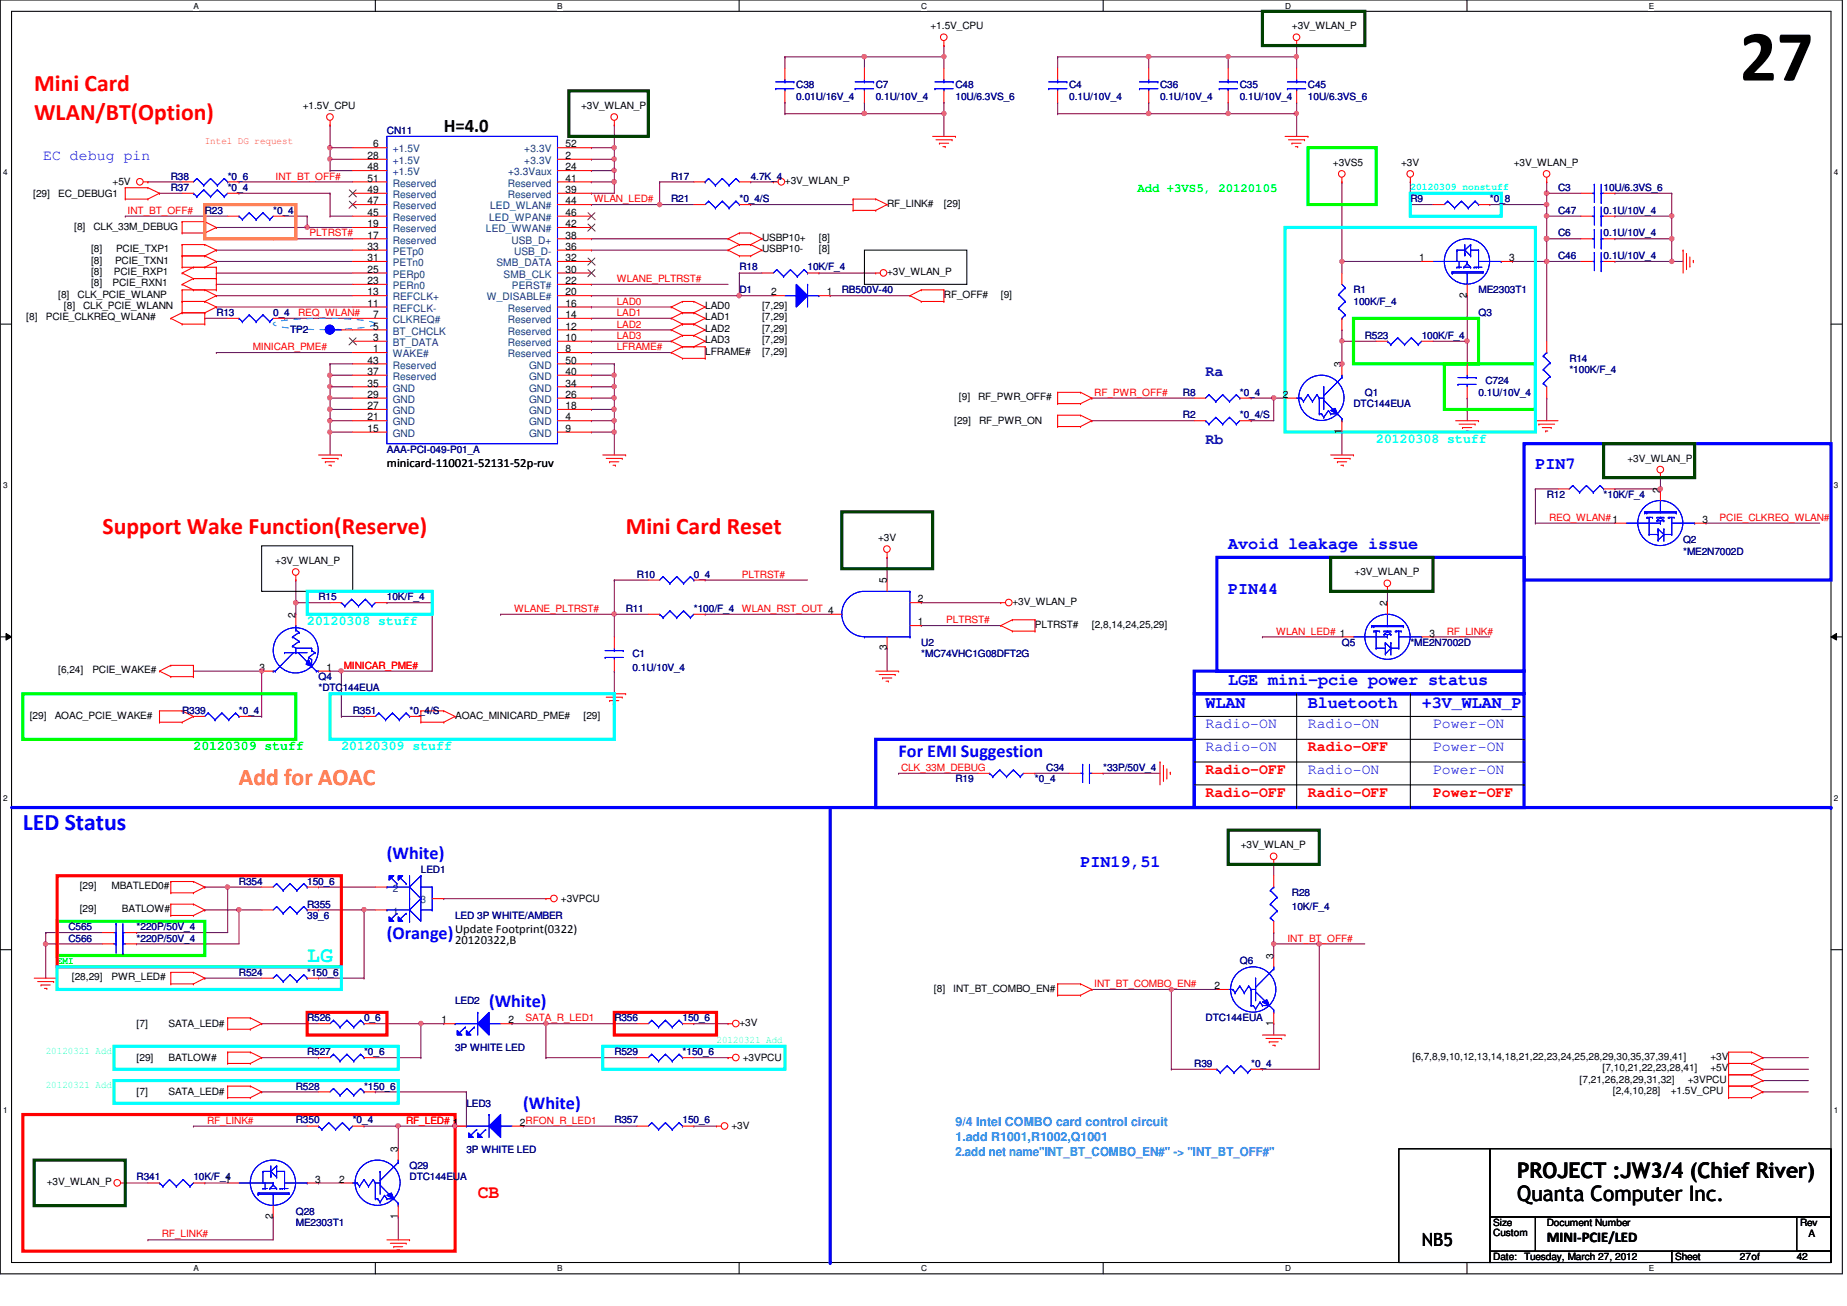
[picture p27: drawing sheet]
<svg xmlns="http://www.w3.org/2000/svg" width="297mm" height="210mm" viewBox="0 0 297 210" stroke-linecap="round" stroke-linejoin="round" font-family="sans-serif">
<defs><g id="words">
<text font-size="11.7" x="279.8" y="13">27</text>
<g font-size="3.8" fill="#f00">
<text x="5.5" y="14.6">Mini Card</text>
<text x="5.5" y="19.3">WLAN/BT(Option)</text>
<text x="16.5" y="85.9">Support Wake Function(Reserve)</text>
<text x="100.6" y="85.9">Mini Card Reset</text>
</g>
<text font-size="3.8" fill="#ff8000" x="38.4" y="126.2">Add for AOAC</text>
<text font-size="3.8" fill="#00f" x="3.7" y="133.5">LED Status</text>
<text font-size="3.5" fill="#0ff" x="49.4" y="154.6">LG</text>
<text font-size="3.5" x="244" y="189.4">PROJECT :JW3/4 (Chief River)</text>
<text font-size="3.4" x="244" y="193.1">Quanta Computer Inc.</text>
<text font-size="3.1" x="71.4" y="21.3">H=4.0</text>
<g font-size="2.9" fill="#00f">
<text x="144.5" y="121.7">For EMI Suggestion</text>
<text x="62.2" y="138.1">(White)</text>
<text x="62.2" y="150.9">(Orange)</text>
<text x="78.7" y="161.9">(White)</text>
<text x="84.2" y="178.4">(White)</text>
</g>
<text font-size="2.9" fill="#f00" x="76.8" y="192.6">CB</text>
<text font-size="2.9" x="228.6" y="200.3">NB5</text>
<g font-size="2.7" fill="#00f">
<text x="246.9" y="75.4">PIN7</text>
<text x="197.5" y="88.2">Avoid leakage issue</text>
<text x="197.5" y="95.5">PIN44</text>
<text x="193.9" y="113.8">WLAN</text>
<text x="197.5" y="110.2">LGE mini-pcie power status</text>
<text x="210.4" y="113.8">Bluetooth</text>
<text x="228.6" y="113.8">+3V_WLAN_P</text>
<text x="173.8" y="139.4">PIN19,51</text>
</g>
<g font-size="2.4" fill="#00f">
<text x="6.9" y="25.7">EC debug pin</text>
<text x="193.9" y="117.1">Radio-ON</text>
<text x="210.4" y="117.1">Radio-ON</text>
<text x="230.5" y="117.1">Power-ON</text>
<text x="193.9" y="120.8">Radio-ON</text>
<text x="210.4" y="124.4">Radio-ON</text>
<text x="230.5" y="120.8">Power-ON</text>
<text x="230.5" y="124.4">Power-ON</text>
</g>
<g font-size="2.4" fill="#0000a0">
<text x="193.9" y="60.5">Ra</text>
<text x="193.9" y="71.4">Rb</text>
</g>
<g font-size="2.4" fill="#f00">
<text x="193.9" y="124.5">Radio-OFF</text>
<text x="210.4" y="120.8">Radio-OFF</text>
<text x="193.9" y="128.1">Radio-OFF</text>
<text x="210.4" y="128.1">Radio-OFF</text>
<text x="230.5" y="128.1">Power-OFF</text>
</g>
<text font-size="2.4" x="248.7" y="199.7">MINI-PCIE/LED</text>
<g font-size="2.2" fill="#0ff">
<text x="221.3" y="71.2">20120308 stuff</text>
<text x="49.4" y="100.5">20120308 stuff</text>
<text x="54.9" y="120.6">20120309 stuff</text>
</g>
<text font-size="2.2" fill="#0f0" x="31.1" y="120.6">20120309 stuff</text>
<text font-size="2" fill="#0f0" x="182.9" y="30.9">Add +3VS5, 20120105</text>
<g font-size="2">
<text x="62.2" y="75.1">minicard-110021-52131-52p-ruv</text>
<text x="73.2" y="151.8">20120322,B</text>
<text x="73.2" y="150">Update Footprint(0322)</text>
</g>
<g font-size="2" fill="#0080ff">
<text x="153.7" y="181.1">9/4 Intel COMBO card control circuit</text>
<text x="153.7" y="183.5">1.add R1001,R1002,Q1001</text>
<text x="153.7" y="185.9">2.add net name&quot;INT_BT_COMBO_EN#&quot; -&gt; &quot;INT_BT_OFF#&quot;</text>
</g>
<g font-size="1.7">
<text x="60" y="23.7">6</text>
<text x="90.9" y="23.7">52</text>
<text x="59.1" y="29.2">51</text>
<text x="59.1" y="27.4">48</text>
<text x="59.1" y="25.6">28</text>
<text x="90.9" y="29.2">41</text>
<text x="90.9" y="27.4">24</text>
<text x="90.9" y="25.6">2</text>
<text x="59.1" y="31">49</text>
<text x="59.1" y="32.9">47</text>
<text x="59.1" y="34.7">45</text>
<text x="90.9" y="31">39</text>
<text x="90.9" y="34.7">46</text>
<text x="90.9" y="32.9">44</text>
<text x="59.1" y="40.2">33</text>
<text x="59.1" y="42">31</text>
<text x="59.1" y="36.5">19</text>
<text x="59.1" y="38.4">17</text>
<text x="90.9" y="36.5">42</text>
<text x="90.9" y="38.4">38</text>
<text x="90.9" y="40.2">36</text>
<text x="90.9" y="42">32</text>
<text x="228.3" y="42">1</text>
<text x="242.7" y="42">3</text>
<text x="59.1" y="43.9">25</text>
<text x="59.1" y="45.7">23</text>
<text x="59.1" y="47.5">13</text>
<text x="90.9" y="43.9">30</text>
<text x="90.9" y="45.7">22</text>
<text x="90.9" y="47.5">20</text>
<text x="124" y="47.5">2</text>
<text x="133" y="47.5">1</text>
<text x="235.9" y="47.9" transform="rotate(-90 235.9 47.9)">2</text>
<text x="59.1" y="49.3">11</text>
<text x="60" y="51.1">7</text>
<text x="60" y="53">5</text>
<text x="90.9" y="49.3">16</text>
<text x="90.9" y="51.1">14</text>
<text x="90.9" y="53">12</text>
<text x="59.1" y="58.5">43</text>
<text x="60" y="54.8">3</text>
<text x="60" y="56.6">1</text>
<text x="90.9" y="58.5">50</text>
<text x="90.9" y="54.8">10</text>
<text x="90.9" y="56.6">8</text>
<text x="215.8" y="59.1" transform="rotate(-90 215.8 59.1)">3</text>
<text x="59.1" y="60.3">37</text>
<text x="59.1" y="62.1">35</text>
<text x="59.1" y="64">29</text>
<text x="59.1" y="65.8">27</text>
<text x="90.9" y="60.3">40</text>
<text x="90.9" y="62.1">34</text>
<text x="90.9" y="64">26</text>
<text x="90.9" y="65.8">18</text>
<text x="206.3" y="64">2</text>
<text x="59.1" y="67.6">21</text>
<text x="59.1" y="69.4">15</text>
<text x="90.9" y="69.4">9</text>
<text x="90.9" y="67.6">4</text>
<text x="215.8" y="69.8" transform="rotate(-90 215.8 69.8)">1</text>
<text x="267" y="79.2" transform="rotate(-90 267 79.2)">2</text>
<text x="273.8" y="84.1">3</text>
<text x="142.6" y="93.8" transform="rotate(-90 142.6 93.8)">5</text>
<text x="47.5" y="99.3" transform="rotate(-90 47.5 99.3)">2</text>
<text x="147.6" y="96.9">2</text>
<text x="147.6" y="100.5">1</text>
<text x="223.1" y="97.5" transform="rotate(-90 223.1 97.5)">2</text>
<text x="41.7" y="107.9">3</text>
<text x="52.5" y="107.9">1</text>
<text x="142.6" y="104.6" transform="rotate(-90 142.6 104.6)">3</text>
<text x="229.9" y="102.4">3</text>
<text x="204.8" y="154.2" transform="rotate(-90 204.8 154.2)">3</text>
<text x="195.3" y="159">2</text>
<text x="71" y="164.5">1</text>
<text x="81.8" y="164.5">2</text>
<text x="204.8" y="164.9" transform="rotate(-90 204.8 164.9)">1</text>
<text x="64" y="185.3" transform="rotate(-90 64 185.3)">3</text>
<text x="83.6" y="181">2RFON_R_LED1</text>
<text x="36.2" y="190.2">1</text>
<text x="50.7" y="190.2">3</text>
<text x="54.5" y="190.2">2</text>
<text x="43.9" y="196" transform="rotate(-90 43.9 196)">2</text>
<text x="64" y="196" transform="rotate(-90 64 196)">1</text>
</g>
<g font-size="1.7" fill="#004080">
<text x="63.2" y="28.2">+1.5V</text>
<text x="63.2" y="26.4">+1.5V</text>
<text x="63.2" y="24.5">+1.5V</text>
<text x="81.7" y="28.2">+3.3Vaux</text>
<text x="84.3" y="24.5">+3.3V</text>
<text x="84.3" y="26.4">+3.3V</text>
<text x="63.2" y="30">Reserved</text>
<text x="63.2" y="31.8">Reserved</text>
<text x="63.2" y="33.7">Reserved</text>
<text x="63.2" y="35.5">Reserved</text>
<text x="78.7" y="35.5">LED_WPAN#</text>
<text x="78.8" y="33.7">LED_WLAN#</text>
<text x="81.7" y="30">Reserved</text>
<text x="81.7" y="31.8">Reserved</text>
<text x="63.2" y="41">PETp0</text>
<text x="63.2" y="37.3">Reserved</text>
<text x="63.2" y="39.2">Reserved</text>
<text x="78.1" y="37.3">LED_WWAN#</text>
<text x="82.3" y="39.2">USB_D+</text>
<text x="82.7" y="41">USB_D-</text>
<text x="63.2" y="42.8">PETn0</text>
<text x="63.2" y="44.7">PERp0</text>
<text x="63.2" y="46.5">PERn0</text>
<text x="79.8" y="42.8">SMB_DATA</text>
<text x="81" y="44.7">SMB_CLK</text>
<text x="82.3" y="46.5">PERST#</text>
<text x="63.2" y="48.3">REFCLK+</text>
<text x="63.2" y="50.1">REFCLK-</text>
<text x="63.2" y="51.9">CLKREQ#</text>
<text x="63.2" y="53.8">BT_CHCLK</text>
<text x="78.3" y="48.3">W_DISABLE#</text>
<text x="81.7" y="50.1">Reserved</text>
<text x="81.7" y="51.9">Reserved</text>
<text x="81.7" y="53.8">Reserved</text>
<text x="63.2" y="59.3">Reserved</text>
<text x="63.2" y="55.6">BT_DATA</text>
<text x="63.2" y="57.4">WAKE#</text>
<text x="81.7" y="55.6">Reserved</text>
<text x="81.7" y="57.4">Reserved</text>
<text x="85.1" y="59.3">GND</text>
<text x="63.2" y="61.1">Reserved</text>
<text x="63.2" y="62.9">GND</text>
<text x="63.2" y="64.8">GND</text>
<text x="85.1" y="61.1">GND</text>
<text x="85.1" y="62.9">GND</text>
<text x="85.1" y="64.8">GND</text>
<text x="63.2" y="66.6">GND</text>
<text x="63.2" y="68.4">GND</text>
<text x="63.2" y="70.2">GND</text>
<text x="85.1" y="70.2">GND</text>
<text x="85.1" y="66.6">GND</text>
<text x="85.1" y="68.4">GND</text>
<text x="63.2" y="143.4">2</text>
<text x="63.2" y="147.1">1</text>
<text x="67.6" y="145.2">3</text>
</g>
<g font-size="1.6">
<text x="149.6" y="4.7">+1.5V_CPU</text>
<text x="207.8" y="4.7">+3V_WLAN_P</text>
<text x="48.7" y="17.5">+1.5V_CPU</text>
<text x="93.5" y="17.5">+3V_WLAN_P</text>
<text x="18.1" y="29.8">+5V</text>
<text x="126.2" y="29.6">+3V_WLAN_P</text>
<text x="214.4" y="26.7">+3VS5</text>
<text x="225.3" y="26.7">+3V</text>
<text x="243.5" y="26.7">+3V_WLAN_P</text>
<text x="5.3" y="31.6">[29]</text>
<text x="9.4" y="31.6">EC_DEBUG1</text>
<text x="142.7" y="33.2">RF_LINK#</text>
<text x="151.8" y="33.2">[29]</text>
<text x="11.9" y="36.9">[8]</text>
<text x="14.6" y="40.6">[8]</text>
<text x="15" y="36.9">CLK_33M_DEBUG</text>
<text x="18.7" y="40.6">PCIE_TXP1</text>
<text x="122.6" y="38.7">USBP10+</text>
<text x="122.6" y="40.6">USBP10-</text>
<text x="131.7" y="38.7">[8]</text>
<text x="131.7" y="40.6">[8]</text>
<text x="9.4" y="47.9">[8]</text>
<text x="12.5" y="47.9">CLK_PCIE_WLANP</text>
<text x="14.6" y="46.1">[8]</text>
<text x="14.6" y="44.2">[8]</text>
<text x="14.6" y="42.4">[8]</text>
<text x="18.1" y="46.1">PCIE_RXN1</text>
<text x="18.3" y="44.2">PCIE_RXP1</text>
<text x="18.5" y="42.4">PCIE_TXN1</text>
<text x="142.7" y="44.2">+3V_WLAN_P</text>
<text x="151.8" y="47.9">RF_OFF#</text>
<text x="160.9" y="47.9">[9]</text>
<text x="4.2" y="51.5">[8]</text>
<text x="7.4" y="51.5">PCIE_CLKREQ_WLAN#</text>
<text x="10.3" y="49.7">[8]</text>
<text x="13.4" y="49.7">CLK_PCIE_WLANN</text>
<text x="113.4" y="49.7">LAD0</text>
<text x="113.4" y="51.5">LAD1</text>
<text x="113.4" y="53.4">LAD2</text>
<text x="122.6" y="49.7">[7,29]</text>
<text x="122.6" y="51.5">[7,29]</text>
<text x="122.6" y="53.4">[7,29]</text>
<text x="113.4" y="57">LFRAME#</text>
<text x="113.4" y="55.2">LAD3</text>
<text x="122.6" y="57">[7,29]</text>
<text x="122.6" y="55.2">[7,29]</text>
<text x="154.2" y="64.3">[9]</text>
<text x="157.3" y="64.3">RF_PWR_OFF#</text>
<text x="153.5" y="68.2">[29]</text>
<text x="157.5" y="68.2">RF_PWR_ON</text>
<text x="261.7" y="74.2">+3V_WLAN_P</text>
<text x="141.2" y="87">+3V</text>
<text x="44.3" y="90.7">+3V_WLAN_P</text>
<text x="217.8" y="92.5">+3V_WLAN_P</text>
<text x="162.8" y="97.2">+3V_WLAN_P</text>
<text x="166.5" y="100.9">PLTRST#</text>
<text x="175.6" y="100.9">[2,8,14,24,25,29]</text>
<text x="9.4" y="108.2">[6,24]</text>
<text x="14.9" y="108.2">PCIE_WAKE#</text>
<text x="4.8" y="115.5">[29]</text>
<text x="8.8" y="115.5">AOAC_PCIE_WAKE#</text>
<text x="73.2" y="115.5">AOAC_MINICARD_PME#</text>
<text x="93.8" y="115.5">[29]</text>
<text x="199.6" y="136.4">+3V_WLAN_P</text>
<text x="12.8" y="143">[29]</text>
<text x="17.9" y="143">MBATLED0#</text>
<text x="12.8" y="146.6">[29]</text>
<text x="19.6" y="146.6">BATLOW#</text>
<text x="90.2" y="145">+3VPCU</text>
<text x="11.6" y="157.6">[28,29]</text>
<text x="17.9" y="157.6">PWR_LED#</text>
<text x="150.2" y="159.4">[8]</text>
<text x="153.3" y="159.4">INT_BT_COMBO_EN#</text>
<text x="22" y="165.1">[7]</text>
<text x="27.1" y="165.1">SATA_LED#</text>
<text x="118.9" y="164.9">+3V</text>
<text x="22" y="170.6">[29]</text>
<text x="27.1" y="170.6">BATLOW#</text>
<text x="119.5" y="170.6">+3VPCU</text>
<text x="227.2" y="170.4">[6,7,8,9,10,12,13,14,18,21,22,23,24,25,28,29,30,35,37,39,41]</text>
<text x="257.7" y="172.3">[7,10,21,22,23,28,41]</text>
<text x="275.1" y="170.4">+3V</text>
<text x="275.1" y="172.3">+5V</text>
<text x="22" y="176.1">[7]</text>
<text x="27.1" y="176.1">SATA_LED#</text>
<text x="254" y="174.1">[7,21,26,28,29,31,32]</text>
<text x="259.4" y="175.9">[2,4,10,28]</text>
<text x="268.7" y="175.9">+1.5V_CPU</text>
<text x="271.4" y="174.1">+3VPCU</text>
<text x="117.6" y="181.6">+3V</text>
<text x="7.5" y="190.5">+3V_WLAN_P</text>
<text x="240.2" y="197.1">Size</text>
<text x="248.7" y="197.1">Document Number</text>
<text x="289.5" y="197.1">Rev</text>
<text x="240.2" y="202.6">Date:</text>
<text x="240.2" y="198.8">Custom</text>
<text x="245.1" y="202.6">Tuesday, March 27, 2012</text>
<text x="269.4" y="202.6">Sheet</text>
<text x="279.8" y="202.6">27of</text>
<text x="289" y="202.6">42</text>
<text x="290.8" y="198.9">A</text>
</g>
<g font-size="1.6" fill="#000080">
<text x="128.1" y="14.2">C38</text>
<text x="128.1" y="16">0.01U/16V_4</text>
<text x="140.8" y="14.2">C7</text>
<text x="140.8" y="16">0.1U/10V_4</text>
<text x="153.7" y="14.2">C48</text>
<text x="153.7" y="16">10U/6.3VS_6</text>
<text x="172" y="14.2">C4</text>
<text x="172" y="16">0.1U/10V_4</text>
<text x="186.6" y="14.2">C36</text>
<text x="186.6" y="16">0.1U/10V_4</text>
<text x="199.4" y="14.2">C35</text>
<text x="199.4" y="16">0.1U/10V_4</text>
<text x="210.4" y="14.2">C45</text>
<text x="210.4" y="16">10U/6.3VS_6</text>
<text x="62.2" y="21.5">CN11</text>
<text x="27.5" y="28.9">R38</text>
<text x="36.6" y="28.9">*0_6</text>
<text x="107.9" y="28.9">R17</text>
<text x="120.7" y="28.9">4.7K_4</text>
<text x="27.5" y="30.7">R37</text>
<text x="32.9" y="34.3">R23</text>
<text x="36.6" y="30.7">*0_4</text>
<text x="43.9" y="34.3">*0_4</text>
<text x="107.9" y="32.5">R21</text>
<text x="118.9" y="32.5">*0_4/S</text>
<text x="226.8" y="32.5">R9</text>
<text x="239.6" y="32.5">*0_8</text>
<text x="250.6" y="34.3">C47</text>
<text x="250.6" y="30.7">C3</text>
<text x="257.9" y="34.3">0.1U/10V_4</text>
<text x="257.9" y="30.7">10U/6.3VS_6</text>
<text x="250.6" y="41.7">C46</text>
<text x="250.6" y="38">C6</text>
<text x="257.9" y="41.7">0.1U/10V_4</text>
<text x="257.9" y="38">0.1U/10V_4</text>
<text x="118.9" y="47.2">D1</text>
<text x="118.9" y="43.5">R18</text>
<text x="129.9" y="43.5">10K/F_4</text>
<text x="135.4" y="47.2">RB500V-40</text>
<text x="217.7" y="47.2">R1</text>
<text x="237.8" y="47.2">ME2303T1</text>
<text x="34.8" y="50.8">R13</text>
<text x="43.9" y="50.8">0_4</text>
<text x="46.6" y="53.6">TP2</text>
<text x="217.7" y="49">100K/F_4</text>
<text x="237.8" y="50.8">Q3</text>
<text x="219.5" y="54.5">R523</text>
<text x="228.6" y="54.5">100K/F_4</text>
<text x="252.4" y="58.1">R14</text>
<text x="252.4" y="59.9">*100K/F_4</text>
<text x="190.2" y="63.6">R8</text>
<text x="199.4" y="63.6">*0_4</text>
<text x="217.7" y="65.4">DTC144EUA</text>
<text x="219.5" y="63.6">Q1</text>
<text x="237.8" y="63.6">0.1U/10V_4</text>
<text x="238.9" y="61.8">C724</text>
<text x="190.2" y="67.3">R2</text>
<text x="199.4" y="67.3">*0_4/S</text>
<text x="62.2" y="72.8">AAA-PCI-049-P01_A</text>
<text x="248.7" y="80.1">R12</text>
<text x="257.9" y="80.1">*10K/F_4</text>
<text x="270.7" y="87.4">Q2</text>
<text x="270.7" y="89.2">*ME2N7002D</text>
<text x="102.4" y="92.9">R10</text>
<text x="111.6" y="92.9">0_4</text>
<text x="51.2" y="96.5">R15</text>
<text x="62.2" y="96.5">10K/F_4</text>
<text x="100.6" y="98.3">R11</text>
<text x="111.6" y="98.3">*100/F_4</text>
<text x="101.7" y="105.7">C1</text>
<text x="101.7" y="107.9">0.1U/10V_4</text>
<text x="148.2" y="103.8">U2</text>
<text x="148.2" y="105.7">*MC74VHC1G08DFT2G</text>
<text x="215.8" y="103.8">Q5</text>
<text x="226.8" y="103.8">*ME2N7002D</text>
<text x="51.2" y="109.3">Q4</text>
<text x="51.2" y="111.2">*DTC144EUA</text>
<text x="29.3" y="114.8">R339</text>
<text x="38.4" y="114.8">*0_4</text>
<text x="56.7" y="114.8">R351</text>
<text x="65.9" y="114.8">*0_4/S</text>
<text x="153.7" y="125.8">R19</text>
<text x="166.5" y="125.8">*0_4</text>
<text x="168.3" y="124">C34</text>
<text x="177.4" y="124">*33P/50V_4</text>
<text x="38.4" y="142.2">R354</text>
<text x="49.4" y="142.2">150_6</text>
<text x="67.7" y="140.4">LED1</text>
<text x="11" y="149.6">C565</text>
<text x="22" y="149.6">*220P/50V_4</text>
<text x="49.4" y="145.9">R355</text>
<text x="49.4" y="147.7">39_6</text>
<text x="73.2" y="147.7">LED 3P WHITE/AMBER</text>
<text x="207.8" y="144.1">R28</text>
<text x="207.8" y="146.3">10K/F_4</text>
<text x="11" y="151.4">C566</text>
<text x="22" y="151.4">*220P/50V_4</text>
<text x="199.4" y="155.1">Q6</text>
<text x="38.4" y="156.9">R524</text>
<text x="49.4" y="156.9">*150_6</text>
<text x="73.2" y="161.5">LED2</text>
<text x="49.4" y="164.2">R526</text>
<text x="58.5" y="164.2">0_6</text>
<text x="98.8" y="164.2">R356</text>
<text x="109.8" y="164.2">150_6</text>
<text x="193.9" y="164.2">DTC144EUA</text>
<text x="49.4" y="169.7">R527</text>
<text x="58.5" y="169.7">*0_6</text>
<text x="73.2" y="169">3P WHITE LED</text>
<text x="98.8" y="169.7">R529</text>
<text x="109.8" y="169.7">*150_6</text>
<text x="192.1" y="171.5">R39</text>
<text x="201.2" y="171.5">*0_4</text>
<text x="47.6" y="175.2">R528</text>
<text x="58.5" y="175.2">*150_6</text>
<text x="75" y="177.9">LED3</text>
<text x="47.6" y="180.6">R350</text>
<text x="56.7" y="180.6">*0_4</text>
<text x="75" y="185.4">3P WHITE LED</text>
<text x="98.8" y="180.6">R357</text>
<text x="109.8" y="180.6">150_6</text>
<text x="22" y="189.8">R341</text>
<text x="31.1" y="189.8">10K/F_4</text>
<text x="65.9" y="188">Q29</text>
<text x="65.9" y="189.8">DTC144EUA</text>
<text x="47.6" y="195.3">Q28</text>
<text x="47.6" y="197.1">ME2303T1</text>
</g>
<text font-size="1.6" fill="#ff8000" x="32.9" y="23.2">Intel DG request</text>
<g font-size="1.6" fill="#f00">
<text x="44.3" y="28.9">INT_BT_OFF#</text>
<text x="20.5" y="34.4">INT_BT_OFF#</text>
<text x="95.5" y="32.5">WLAN_LED#</text>
<text x="49.8" y="38">PLTRST#</text>
<text x="99.2" y="45.3">WLANE_PLTRST#</text>
<text x="48" y="50.8">REQ_WLAN#</text>
<text x="99.2" y="49">LAD0</text>
<text x="99.2" y="50.8">LAD1</text>
<text x="99.2" y="52.7">LAD2</text>
<text x="40.6" y="56.3">MINICAR_PME#</text>
<text x="99.2" y="56.3">LFRAME#</text>
<text x="99.2" y="54.5">LAD3</text>
<text x="176" y="63.6">RF_PWR_OFF#</text>
<text x="249.1" y="83.7">REQ_WLAN#1</text>
<text x="276.6" y="83.7">PCIE_CLKREQ_WLAN#</text>
<text x="119.3" y="92.9">PLTRST#</text>
<text x="82.7" y="98.4">WLANE_PLTRST#</text>
<text x="119.3" y="98.4">WLAN_RST_OUT 4</text>
<text x="152.2" y="100.2">PLTRST#</text>
<text x="55.3" y="107.5">MINICAR_PME#</text>
<text x="205.2" y="102">WLAN_LED# 1</text>
<text x="232.7" y="102">RF_LINK#</text>
<text x="144.9" y="124">CLK_33M_DEBUG</text>
<text x="207" y="151.4">INT_BT_OFF#</text>
<text x="176" y="158.7">INT_BT_COMBO_EN#</text>
<text x="84.5" y="164.2">SATA_R_LED1</text>
<text x="33.3" y="180.7">RF_LINK#</text>
<text x="65.3" y="180.7">RF_LED# 1</text>
<text x="26" y="199">RF_LINK#</text>
</g>
<g font-size="1.6" fill="#0ff">
<text x="226.8" y="30.6">20120309 nonstuff</text>
<text x="115.2" y="167.7">20120321 Add</text>
<text x="7.4" y="169.5">20120321 Add</text>
<text x="7.4" y="175">20120321 Add</text>
</g>
<text font-size="1.6" fill="#0f0" x="9.2" y="155">EMI</text>
<g font-size="1.3">
<text x="31.1" y="1.4">A</text>
<text x="89.6" y="1.4">B</text>
<text x="148.1" y="1.4">C</text>
<text x="206.7" y="1.4">D</text>
<text x="265.2" y="1.4">E</text>
<text x=".5" y="28.2">4</text>
<text x="294.9" y="28.2">4</text>
<text x=".5" y="78.4">3</text>
<text x="294.9" y="78.4">3</text>
<text x=".5" y="128.7">2</text>
<text x="294.9" y="128.7">2</text>
<text x=".5" y="179">1</text>
<text x="294.9" y="179">1</text>
<text x="31.1" y="204.4">A</text>
<text x="89.6" y="204.4">B</text>
<text x="148.1" y="204.4">C</text>
<text x="206.7" y="204.4">D</text>
<text x="265.2" y="204.4">E</text>
</g>
</g></defs>
<path d="M0 0h296.3v204.8h-296.3zM1.9 1.8h292.6v201.2h-292.6z" fill="none" stroke="#000" stroke-width=".17"/>
<g fill="#fff">
<path d="M31.1 .2h.8v1.5h-.8z"/>
<path d="M31.1 203.2h.8v1.5h-.8z"/>
</g>
<path d="M60.4 0v1.8M60.4 203v1.8" fill="none" stroke="#000" stroke-width=".17"/>
<g fill="#fff">
<path d="M89.6 .2h.9v1.5h-.9z"/>
<path d="M89.6 203.2h.9v1.5h-.9z"/>
</g>
<path d="M118.9 0v1.8M118.9 203v1.8" fill="none" stroke="#000" stroke-width=".17"/>
<g fill="#fff">
<path d="M148.1 .2h1v1.5h-1z"/>
<path d="M148.1 203.2h1v1.5h-1z"/>
</g>
<path d="M177.4 0v1.8M177.4 203v1.8" fill="none" stroke="#000" stroke-width=".17"/>
<g fill="#fff">
<path d="M206.7 .2h.9v1.5h-.9z"/>
<path d="M206.7 203.2h.9v1.5h-.9z"/>
</g>
<path d="M235.9 0v1.8M235.9 203v1.8" fill="none" stroke="#000" stroke-width=".17"/>
<g fill="#fff">
<path d="M265.2 .2h.8v1.5h-.8z"/>
<path d="M265.2 203.2h.8v1.5h-.8z"/>
<path d="M.5 27h.7v1.4h-.7z"/>
<path d="M294.9 27h.8v1.4h-.8z"/>
<path d="M.5 77.3h.7v1.4h-.7z"/>
<path d="M294.9 77.3h.8v1.4h-.8z"/>
</g>
<path d="M0 52.1h1.9M294.5 52.1h1.8" fill="none" stroke="#000" stroke-width=".17"/>
<g fill="#fff">
<path d="M.5 127.6h.7v1.4h-.7z"/>
<path d="M294.9 127.6h.8v1.4h-.8z"/>
</g>
<path d="M0 102.4h1.9M294.5 102.4h1.8" fill="none" stroke="#000" stroke-width=".17"/>
<path d="M1 101.9l.9 .5-.9 .5zM294.5 102.4l.9-.5v1z" fill="#000"/>
<path d="M1 101.9l.9 .5-.9 .5zM294.5 102.4l.9-.5v1z" fill="none" stroke="#000" stroke-width=".16"/>
<g fill="#fff">
<path d="M.5 177.8h.7v1.5h-.7z"/>
<path d="M294.9 177.8h.8v1.5h-.8z"/>
</g>
<path d="M0 152.7h1.9M294.5 152.7h1.8" fill="none" stroke="#000" stroke-width=".17"/>
<path d="M71.4 144.5h.1M71.4 144.5h16.4M23.8 199.3h.1M23.8 199.3h20.1M31.1 181.1h.1M31.1 181.1h18.3M32.9 190.2h.1M32.9 190.2h3.7M64 181.1h.1M64 181.1v3.6" fill="none" stroke="#800040" stroke-width=".17"/>
<circle cx="64" cy="181" r=".34" fill="#f0f"/>
<circle cx="64" cy="181" r=".34" fill="none" stroke="#f0f" stroke-width=".17"/>
<g fill="none" stroke="#800040" stroke-width=".17">
<path d="M20.1 190.2h.1M20.1 190.2h3.7M43.9 195.7h.1M43.9 195.7v3.6M51.2 190.2h.1M51.2 190.2h3.7M58.5 181.1h.1M58.5 181.1h5.5M64 195.7h.1M64 195.7v3.6M73.2 181.1h.1M73.2 181.1h1.8"/>
<path d="M84.2 181.1h.1M84.2 181.1h18.2M111.6 181.1h.1M111.6 181.1h3.6"/>
</g>
<circle cx="73.1" cy="181" r=".34" fill="#f0f"/>
<circle cx="73.1" cy="181" r=".34" fill="none" stroke="#f0f" stroke-width=".17"/>
<g fill="none" stroke="#800040" stroke-width=".17">
<path d="M53.1 27.4h.1M53.1 25.6h.1M53.1 27.4h3.6M53.1 25.6v1.8M95.1 32.9h.1M106.1 29.3h.1M106.1 29.3v3.6h-11M106.1 29.3h5.5M53.1 58.5h.1M53.1 58.5h3.6M95.1 47.5h.1M118.9 43.9h.1"/>
<path d="M118.9 43.9v3.6h-23.8M87.8 164.6h.1M87.8 164.6h14.6M111.6 164.6h.1M111.6 164.6h5.5"/>
</g>
<circle cx="53" cy="25.6" r=".34" fill="#f0f"/>
<circle cx="53" cy="25.6" r=".34" fill="none" stroke="#f0f" stroke-width=".17"/>
<path d="M53.1 23.7h.1M53.1 23.7v1.9" fill="none" stroke="#800040" stroke-width=".17"/>
<circle cx="53" cy="23.7" r=".34" fill="#f0f"/>
<circle cx="53" cy="23.7" r=".34" fill="none" stroke="#f0f" stroke-width=".17"/>
<path d="M53.1 20.1h.1M53.1 20.1v3.6M95.1 23.7h.1M95.1 25.6h.1M95.1 23.7h3.7M95.1 25.6h3.7M98.8 29.3h.1M98.8 29.3v1.8" fill="none" stroke="#800040" stroke-width=".17"/>
<circle cx="98.7" cy="29.2" r=".35" fill="#f0f"/>
<circle cx="98.7" cy="29.2" r=".35" fill="none" stroke="#f0f" stroke-width=".17"/>
<path d="M95.1 27.4h.1M95.1 27.4h3.7" fill="none" stroke="#800040" stroke-width=".17"/>
<circle cx="98.8" cy="27.4" r=".34" fill="#f0f"/>
<circle cx="98.8" cy="27.4" r=".34" fill="none" stroke="#f0f" stroke-width=".17"/>
<g fill="none" stroke="#800040" stroke-width=".17">
<path d="M95.1 29.3h.1M95.1 31.1h.1M95.1 29.3h3.7M95.1 31.1h3.7M98.8 20.1h.1M98.8 23.7h.1M98.8 20.1v5.5M34.8 56.7h.1M34.8 47.5h.1M34.8 49.4h.1M34.8 56.7h21.9M34.8 47.5h21.9"/>
<path d="M34.8 49.4h21.9"/>
</g>
<circle cx="98.8" cy="23.7" r=".34" fill="#f0f"/>
<circle cx="98.8" cy="23.7" r=".34" fill="none" stroke="#f0f" stroke-width=".17"/>
<path d="M98.8 27.4h.1M98.8 25.6h.1M98.8 25.6v3.7" fill="none" stroke="#800040" stroke-width=".17"/>
<circle cx="98.8" cy="25.6" r=".34" fill="#f0f"/>
<circle cx="98.8" cy="25.6" r=".34" fill="none" stroke="#f0f" stroke-width=".17"/>
<g fill="none" stroke="#800040" stroke-width=".17">
<path d="M95.1 38.4h.1M95.1 38.4h22M95.1 58.5h.1M95.1 56.7h.1M95.1 49.4h.1M95.1 51.2h.1M95.1 54.9h.1M95.1 53h.1M95.1 40.2h.1M95.1 45.7h.1M95.1 58.5h3.7M95.1 56.7h12.8"/>
<path d="M95.1 49.4h12.8M95.1 51.2h12.8M95.1 54.9h12.8M95.1 53h12.8M95.1 40.2h22M95.1 45.7h22M118.9 47.5h.1M118.9 47.5h5.5M95.1 60.3h.1M95.1 60.3h3.7"/>
</g>
<circle cx="118.9" cy="47.5" r=".35" fill="#f0f"/>
<circle cx="118.9" cy="47.5" r=".35" fill="none" stroke="#f0f" stroke-width=".17"/>
<path d="M98.8 58.5h.1M98.8 58.5v1.8M98.8 69.5h.1M98.8 69.5v3.7" fill="none" stroke="#800040" stroke-width=".17"/>
<circle cx="98.8" cy="69.5" r=".34" fill="#f0f"/>
<circle cx="98.8" cy="69.5" r=".34" fill="none" stroke="#f0f" stroke-width=".17"/>
<path d="M98.8 65.8h.1M98.8 65.8v1.8" fill="none" stroke="#800040" stroke-width=".17"/>
<circle cx="98.7" cy="65.8" r=".35" fill="#f0f"/>
<circle cx="98.7" cy="65.8" r=".35" fill="none" stroke="#f0f" stroke-width=".17"/>
<path d="M98.8 64h.1M98.8 64v1.8" fill="none" stroke="#800040" stroke-width=".17"/>
<circle cx="98.8" cy="64" r=".34" fill="#f0f"/>
<circle cx="98.8" cy="64" r=".34" fill="none" stroke="#f0f" stroke-width=".17"/>
<path d="M98.8 62.2h.1M98.8 62.2v1.8" fill="none" stroke="#800040" stroke-width=".17"/>
<circle cx="98.8" cy="62.1" r=".34" fill="#f0f"/>
<circle cx="98.8" cy="62.1" r=".34" fill="none" stroke="#f0f" stroke-width=".17"/>
<path d="M98.8 60.3h.1M98.8 60.3v1.9" fill="none" stroke="#800040" stroke-width=".17"/>
<circle cx="98.8" cy="60.3" r=".34" fill="#f0f"/>
<circle cx="98.8" cy="60.3" r=".34" fill="none" stroke="#f0f" stroke-width=".17"/>
<path d="M53.1 58.5h.1M53.1 58.5v1.8M53.1 67.6h.1M53.1 62.2h.1M53.1 62.2v1.8M53.1 67.6v1.9M95.1 62.2h.1M95.1 64h.1M95.1 62.2h3.7M95.1 64h3.7" fill="none" stroke="#800040" stroke-width=".17"/>
<circle cx="53" cy="62.1" r=".34" fill="#f0f"/>
<circle cx="53" cy="62.1" r=".34" fill="none" stroke="#f0f" stroke-width=".17"/>
<path d="M53.1 69.5h.1M53.1 60.3h.1M53.1 60.3v1.9M53.1 69.5v3.7" fill="none" stroke="#800040" stroke-width=".17"/>
<circle cx="53" cy="60.3" r=".34" fill="#f0f"/>
<circle cx="53" cy="60.3" r=".34" fill="none" stroke="#f0f" stroke-width=".17"/>
<path d="M53.1 64h.1M53.1 64v1.8" fill="none" stroke="#800040" stroke-width=".17"/>
<circle cx="53" cy="64" r=".34" fill="#f0f"/>
<circle cx="53" cy="64" r=".34" fill="none" stroke="#f0f" stroke-width=".17"/>
<g fill="none" stroke="#800040" stroke-width=".17">
<path d="M43.9 38.4h.1M43.9 38.4h12.8M49.4 36.6h.1M49.4 36.6h7.3M53.1 23.7h.1M53.1 25.6h.1M53.1 23.7h3.6M53.1 25.6h3.6M34.8 42h.1M34.8 40.2h.1M34.8 45.7h.1M34.8 43.9h.1"/>
<path d="M34.8 42h21.9M34.8 40.2h21.9M34.8 45.7h21.9M34.8 43.9h21.9M95.1 65.8h.1M95.1 67.6h.1M95.1 69.5h.1M95.1 65.8h3.7M95.1 67.6h3.7M95.1 69.5h3.7"/>
</g>
<circle cx="49.4" cy="36.5" r=".34" fill="#f0f"/>
<circle cx="49.4" cy="36.5" r=".34" fill="none" stroke="#f0f" stroke-width=".17"/>
<path d="M53.1 69.5h.1M53.1 69.5h3.6" fill="none" stroke="#800040" stroke-width=".17"/>
<circle cx="53" cy="69.5" r=".34" fill="#f0f"/>
<circle cx="53" cy="69.5" r=".34" fill="none" stroke="#f0f" stroke-width=".17"/>
<path d="M53.1 67.6h.1M53.1 67.6h3.6" fill="none" stroke="#800040" stroke-width=".17"/>
<circle cx="53" cy="67.6" r=".34" fill="#f0f"/>
<circle cx="53" cy="67.6" r=".34" fill="none" stroke="#f0f" stroke-width=".17"/>
<g fill="none" stroke="#800040" stroke-width=".17">
<path d="M120.7 29.3h.1M120.7 29.3h3.7M118.9 43.9h.1M118.9 43.9h3.7M53.1 64h.1M53.1 62.2h.1M53.1 60.3h.1M53.1 65.8h.1M53.1 64h3.6M53.1 62.2h3.6M53.1 60.3h3.6M53.1 65.8h3.6"/>
<path d="M53.1 65.8v1.8M144.5 124.3h.1M144.5 124.3h12.8M166.5 124.3h.1M166.5 124.3h5.5M177.4 124.3h.1M177.4 124.3h9.2"/>
</g>
<circle cx="53" cy="65.8" r=".35" fill="#f0f"/>
<circle cx="53" cy="65.8" r=".35" fill="none" stroke="#f0f" stroke-width=".17"/>
<path d="M98.8 67.6h.1M98.8 67.6v1.9" fill="none" stroke="#800040" stroke-width=".17"/>
<circle cx="98.8" cy="67.6" r=".34" fill="#f0f"/>
<circle cx="98.8" cy="67.6" r=".34" fill="none" stroke="#f0f" stroke-width=".17"/>
<path d="M25.7 31.1h.1M25.7 31.1h3.6M131.7 43.9h.1M131.7 43.9h9.1M175.6 67.6h.1M175.6 64h.1M175.6 67.6h16.5M175.6 64h16.5M201.2 67.6h.1M204.8 64h.1M204.8 64v3.6h-3.6M204.8 64h1.9" fill="none" stroke="#800040" stroke-width=".17"/>
<circle cx="204.8" cy="64" r=".34" fill="#f0f"/>
<circle cx="204.8" cy="64" r=".34" fill="none" stroke="#f0f" stroke-width=".17"/>
<path d="M201.2 64h.1M201.2 64h3.6M62.2 96.9h.1M62.2 96.9h7.3M69.5 96.9h.1M69.5 96.9v11h-14.6M54.9 107.9h.1" fill="none" stroke="#800040" stroke-width=".17"/>
<circle cx="54.9" cy="107.9" r=".34" fill="#f0f"/>
<circle cx="54.9" cy="107.9" r=".34" fill="none" stroke="#f0f" stroke-width=".17"/>
<path d="M47.6 96.9h.1M47.6 96.9h5.5M47.6 96.9v1.9" fill="none" stroke="#800040" stroke-width=".17"/>
<circle cx="47.6" cy="96.9" r=".36" fill="#f0f"/>
<circle cx="47.6" cy="96.9" r=".36" fill="none" stroke="#f0f" stroke-width=".17"/>
<path d="M259.7 78.6h.1M259.7 78.6h7.3M47.6 93.3h.1M47.6 93.3v3.6" fill="none" stroke="#800040" stroke-width=".17"/>
<circle cx="267" cy="78.6" r=".36" fill="#f0f"/>
<circle cx="267" cy="78.6" r=".36" fill="none" stroke="#f0f" stroke-width=".17"/>
<g fill="none" stroke="#800040" stroke-width=".17">
<path d="M246.9 78.6h.1M246.9 78.6h3.7M246.9 78.6v5.5M267 78.6h.1M267 76.8v1.8M80.5 98.8h.1M80.5 98.8h23.8M98.8 93.3h.1M98.8 98.8h.1M98.8 93.3h5.5M98.8 93.3v9.1M113.4 93.3h.1"/>
<path d="M113.4 93.3h16.5M223.1 95.1h.1M223.1 95.1v1.8M246.9 84.1h.1M246.9 84.1h12.8M274.4 84.1h.1M274.4 84.1h18.2M98.8 107.9h.1M98.8 107.9v3.6M142.7 104.2h.1M142.7 104.2v3.7M148.2 100.6h.1"/>
<path d="M148.2 100.6h12.7M203 102.4h.1M203 102.4h12.8M230.5 102.4h.1M230.5 102.4h9.1"/>
</g>
<circle cx="98.8" cy="98.7" r=".34" fill="#f0f"/>
<circle cx="98.8" cy="98.7" r=".34" fill="none" stroke="#f0f" stroke-width=".17"/>
<g fill="none" stroke="#800040" stroke-width=".17">
<path d="M106.1 32.9h.1M106.1 32.9h5.5M120.7 32.9h.1M120.7 32.9h16.5M32.9 51.2h.1M32.9 51.2h3.7M45.8 51.2h.1M45.8 51.2h10.9M133.5 47.5h.1M133.5 47.5h12.8M113.4 98.8h.1M113.4 98.8h20.1"/>
<path d="M142.7 89.6h.1M142.7 89.6v3.7M148.2 96.9h.1M148.2 96.9h12.7"/>
</g>
<circle cx="106.1" cy="32.9" r=".34" fill="#f0f"/>
<circle cx="106.1" cy="32.9" r=".34" fill="none" stroke="#f0f" stroke-width=".17"/>
<g fill="none" stroke="#800040" stroke-width=".17">
<path d="M23.8 29.3h.1M23.8 29.3h5.5M38.4 31.1h.1M38.4 29.3h.1M38.4 29.3h18.3M38.4 31.1h14.7M204.8 139h.1M204.8 139v1.8M188.4 159.1h.1M188.4 159.1v12.8M204.8 149.9h.1M204.8 151.8h.1"/>
<path d="M204.8 149.9v3.7M212.2 151.8h.1M212.2 151.8h7.3M212.2 151.8v20.1h-9.2M188.4 171.9h.1M188.4 171.9h5.5M203 171.9h.1M204.8 164.6h.1M204.8 164.6v1.8"/>
</g>
<circle cx="212.2" cy="151.8" r=".36" fill="#f0f"/>
<circle cx="212.2" cy="151.8" r=".36" fill="none" stroke="#f0f" stroke-width=".17"/>
<path d="M204.8 151.8h.1M204.8 151.8h7.4" fill="none" stroke="#800040" stroke-width=".17"/>
<circle cx="204.8" cy="151.8" r=".34" fill="#f0f"/>
<circle cx="204.8" cy="151.8" r=".34" fill="none" stroke="#f0f" stroke-width=".17"/>
<path d="M188.4 159.1h.1M188.4 159.1h7.3" fill="none" stroke="#800040" stroke-width=".17"/>
<circle cx="188.4" cy="159.1" r=".34" fill="#f0f"/>
<circle cx="188.4" cy="159.1" r=".34" fill="none" stroke="#f0f" stroke-width=".17"/>
<g fill="none" stroke="#800040" stroke-width=".17">
<path d="M126.2 9.1h.1M126.2 16.5h.1M126.2 9.1v1.9M126.2 16.5v1.8M126.2 9.1h25.6M139 9.1h.1M139 9.1v1.9M20.1 34.8h.1M20.1 34.8h16.5M34.8 36.6h.1M34.8 36.6h14.6M45.8 34.8h3.6"/>
<path d="M49.4 34.8h.1M49.4 36.6h.1M49.4 34.8v1.8M53.1 31.1h.1M53.1 34.8h.1M53.1 31.1v3.7M53.1 34.8h3.6M175.6 159.1h.1M175.6 159.1h12.8M283.5 175.6h.1M283.5 171.9h.1M283.5 173.7h.1"/>
<path d="M283.5 170.1h.1M283.5 175.6h7.3M283.5 171.9h7.3M283.5 173.7h7.3M283.5 170.1h7.3"/>
</g>
<circle cx="151.8" cy="9.1" r=".34" fill="#f0f"/>
<circle cx="151.8" cy="9.1" r=".34" fill="none" stroke="#f0f" stroke-width=".17"/>
<circle cx="139" cy="9.1" r=".36" fill="#f0f"/>
<circle cx="139" cy="9.1" r=".36" fill="none" stroke="#f0f" stroke-width=".17"/>
<path d="M139 18.3h.1M139 16.5h.1M139 18.3h12.8M139 16.5v1.8M151.8 9.1h.1M151.8 7.3h.1M151.8 7.3v3.7" fill="none" stroke="#800040" stroke-width=".17"/>
<circle cx="139" cy="18.2" r=".36" fill="#f0f"/>
<circle cx="139" cy="18.2" r=".36" fill="none" stroke="#f0f" stroke-width=".17"/>
<path d="M151.8 18.3h.1M151.8 18.3v3.6" fill="none" stroke="#800040" stroke-width=".17"/>
<circle cx="151.8" cy="18.2" r=".34" fill="#f0f"/>
<circle cx="151.8" cy="18.2" r=".34" fill="none" stroke="#f0f" stroke-width=".17"/>
<path d="M126.2 18.3h.1M126.2 18.3h12.8M151.8 16.5h.1M151.8 16.5v1.8M197.5 9.1h.1M197.5 9.1v1.9M197.5 9.1h11M208.5 9.1h.1M208.5 9.1v1.9" fill="none" stroke="#800040" stroke-width=".17"/>
<circle cx="208.5" cy="9.1" r=".34" fill="#f0f"/>
<circle cx="208.5" cy="9.1" r=".34" fill="none" stroke="#f0f" stroke-width=".17"/>
<path d="M208.5 18.3h.1M208.5 18.3v3.6" fill="none" stroke="#800040" stroke-width=".17"/>
<circle cx="208.5" cy="18.2" r=".34" fill="#f0f"/>
<circle cx="208.5" cy="18.2" r=".34" fill="none" stroke="#f0f" stroke-width=".17"/>
<g fill="none" stroke="#800040" stroke-width=".17">
<path d="M170.1 9.1h.1M170.1 16.5h.1M170.1 9.1v1.9M170.1 16.5v1.8M184.7 9.1h.1M184.7 16.5h.1M184.7 9.1v1.9M184.7 16.5v1.8M184.7 9.1h12.8M197.5 16.5h.1M197.5 18.3h.1M197.5 16.5v1.8"/>
<path d="M208.5 7.3h.1M208.5 16.5h.1M208.5 16.5v1.8h-11M208.5 7.3v1.8"/>
</g>
<circle cx="197.5" cy="9.1" r=".34" fill="#f0f"/>
<circle cx="197.5" cy="9.1" r=".34" fill="none" stroke="#f0f" stroke-width=".17"/>
<circle cx="184.7" cy="9.1" r=".36" fill="#f0f"/>
<circle cx="184.7" cy="9.1" r=".36" fill="none" stroke="#f0f" stroke-width=".17"/>
<path d="M170.1 9.1h.1M170.1 9.1h14.6M184.7 18.3h.1M184.7 18.3h12.8" fill="none" stroke="#800040" stroke-width=".17"/>
<circle cx="197.5" cy="18.2" r=".34" fill="#f0f"/>
<circle cx="197.5" cy="18.2" r=".34" fill="none" stroke="#f0f" stroke-width=".17"/>
<circle cx="184.7" cy="18.2" r=".36" fill="#f0f"/>
<circle cx="184.7" cy="18.2" r=".36" fill="none" stroke="#f0f" stroke-width=".17"/>
<path d="M170.1 18.3h.1M170.1 18.3h14.6M31.1 107.9h.1M31.1 107.9h11" fill="none" stroke="#800040" stroke-width=".17"/>
<circle cx="42.1" cy="107.9" r=".34" fill="#f0f"/>
<circle cx="42.1" cy="107.9" r=".34" fill="none" stroke="#f0f" stroke-width=".17"/>
<path d="M226.8 29.3h.1M226.8 32.9h.1M226.8 29.3v3.6M226.8 32.9h3.7M215.8 54.9h.1M215.8 54.9v3.6M248.7 42h.1M248.7 42h5.6M248.7 64h.1M248.7 64v3.6" fill="none" stroke="#800040" stroke-width=".17"/>
<circle cx="215.8" cy="58.5" r=".34" fill="#f0f"/>
<circle cx="215.8" cy="58.5" r=".34" fill="none" stroke="#f0f" stroke-width=".17"/>
<circle cx="215.8" cy="54.8" r=".34" fill="#f0f"/>
<circle cx="215.8" cy="54.8" r=".34" fill="none" stroke="#f0f" stroke-width=".17"/>
<path d="M248.7 31.1h.1M248.7 31.1h5.6" fill="none" stroke="#800040" stroke-width=".17"/>
<circle cx="248.7" cy="31.1" r=".36" fill="#f0f"/>
<circle cx="248.7" cy="31.1" r=".36" fill="none" stroke="#f0f" stroke-width=".17"/>
<path d="M248.7 38.4h.1M248.7 38.4h5.6M259.7 34.8h.1M259.7 34.8h9.2M268.9 38.4h.1M268.9 38.4v3.6M248.7 42h.1M248.7 42v12.9M268.9 42h.1M268.9 42h1.8M215.8 69.5h.1M215.8 69.5v3.7" fill="none" stroke="#800040" stroke-width=".17"/>
<circle cx="248.7" cy="42" r=".36" fill="#f0f"/>
<circle cx="248.7" cy="42" r=".36" fill="none" stroke="#f0f" stroke-width=".17"/>
<path d="M259.7 31.1h.1M259.7 38.4h.1M259.7 31.1h9.2M259.7 38.4h9.2M259.7 42h.1M259.7 42h9.2" fill="none" stroke="#800040" stroke-width=".17"/>
<circle cx="268.9" cy="42" r=".34" fill="#f0f"/>
<circle cx="268.9" cy="42" r=".34" fill="none" stroke="#f0f" stroke-width=".17"/>
<path d="M268.9 31.1h.1M268.9 34.8h.1M268.9 31.1v7.3" fill="none" stroke="#800040" stroke-width=".17"/>
<circle cx="268.8" cy="38.4" r=".35" fill="#f0f"/>
<circle cx="268.8" cy="38.4" r=".35" fill="none" stroke="#f0f" stroke-width=".17"/>
<circle cx="268.9" cy="34.7" r=".34" fill="#f0f"/>
<circle cx="268.9" cy="34.7" r=".34" fill="none" stroke="#f0f" stroke-width=".17"/>
<path d="M239.6 32.9h.1M239.6 32.9h9.1M248.7 34.8h.1M248.7 34.8h5.6" fill="none" stroke="#800040" stroke-width=".17"/>
<circle cx="248.7" cy="32.9" r=".36" fill="#f0f"/>
<circle cx="248.7" cy="32.9" r=".36" fill="none" stroke="#f0f" stroke-width=".17"/>
<path d="M248.7 34.8h.1M248.7 34.8v3.6" fill="none" stroke="#800040" stroke-width=".17"/>
<circle cx="248.7" cy="38.4" r=".37" fill="#f0f"/>
<circle cx="248.7" cy="38.4" r=".37" fill="none" stroke="#f0f" stroke-width=".17"/>
<circle cx="248.7" cy="34.7" r=".36" fill="#f0f"/>
<circle cx="248.7" cy="34.7" r=".36" fill="none" stroke="#f0f" stroke-width=".17"/>
<path d="M248.7 32.9h.1M248.7 29.3h.1M248.7 29.3v1.8M248.7 32.9v1.9M36.6 142.6h.1M36.6 142.6h5.5" fill="none" stroke="#800040" stroke-width=".17"/>
<circle cx="36.6" cy="142.6" r=".34" fill="#f0f"/>
<circle cx="36.6" cy="142.6" r=".34" fill="none" stroke="#f0f" stroke-width=".17"/>
<path d="M215.8 29.3h.1M215.8 29.3v12.7M248.7 38.4h.1M248.7 38.4v3.6M51.2 142.6h.1M51.2 142.6h9.2" fill="none" stroke="#800040" stroke-width=".17"/>
<circle cx="248.7" cy="38.4" r=".37" fill="#f0f"/>
<circle cx="248.7" cy="38.4" r=".37" fill="none" stroke="#f0f" stroke-width=".17"/>
<path d="M248.7 31.1h.1M248.7 31.1v1.8M22 149.9h.1M22 151.8h.1M32.9 142.6h.1M32.9 142.6h3.7M36.6 142.6h.1M36.6 142.6v7.3h-14.6M38.4 146.3h.1M38.4 146.3v5.5h-16.4M38.4 146.3h3.7" fill="none" stroke="#800040" stroke-width=".17"/>
<circle cx="38.4" cy="146.3" r=".36" fill="#f0f"/>
<circle cx="38.4" cy="146.3" r=".36" fill="none" stroke="#f0f" stroke-width=".17"/>
<path d="M7.4 149.9h.1M7.4 151.8h.1M7.4 149.9h9.1M7.4 151.8v5.5" fill="none" stroke="#800040" stroke-width=".17"/>
<circle cx="7.3" cy="151.8" r=".34" fill="#f0f"/>
<circle cx="7.3" cy="151.8" r=".34" fill="none" stroke="#f0f" stroke-width=".17"/>
<g fill="none" stroke="#800040" stroke-width=".17">
<path d="M215.8 42h.1M215.8 42v1.9M215.8 42h12.8M40.3 115.2h1.8M42.1 115.2h.1M42.1 107.9h.1M42.1 107.9v7.3M53.1 107.9h.1M53.1 107.9h1.8v7.3M54.9 115.2h.1M54.9 115.2h3.6M58.5 115.2h.1"/>
<path d="M7.4 151.8h.1M7.4 151.8h9.1"/>
</g>
<circle cx="215.8" cy="42" r=".34" fill="#f0f"/>
<circle cx="215.8" cy="42" r=".34" fill="none" stroke="#f0f" stroke-width=".17"/>
<path d="M236 47.5h.1M236 47.5v7.4" fill="none" stroke="#800040" stroke-width=".17"/>
<circle cx="235.9" cy="54.8" r=".34" fill="#f0f"/>
<circle cx="235.9" cy="54.8" r=".34" fill="none" stroke="#f0f" stroke-width=".17"/>
<g fill="none" stroke="#800040" stroke-width=".17">
<path d="M215.8 54.9h.1M215.8 53h.1M215.8 54.9h5.5M215.8 53v1.9M230.5 54.9h5.5M236 54.9h.1M236 54.9v3.6M243.2 42h.1M243.2 42h5.5M236 64h.1M236 64v3.6M7.4 149.9h.1"/>
<path d="M7.4 149.9v1.9M32.9 146.3h.1M32.9 146.3h5.5M58.5 146.3h.1M58.5 146.3h1.9"/>
</g>
<circle cx="58.5" cy="146.3" r=".34" fill="#f0f"/>
<circle cx="58.5" cy="146.3" r=".34" fill="none" stroke="#f0f" stroke-width=".17"/>
<path d="M42.1 164.6h.1M42.1 164.6h9.1M60.4 164.6h7.3M60.4 170.1h7.3M67.7 164.6h.1M67.7 170.1h.1M67.7 164.6v5.5" fill="none" stroke="#800040" stroke-width=".17"/>
<circle cx="67.7" cy="164.5" r=".34" fill="#f0f"/>
<circle cx="67.7" cy="164.5" r=".34" fill="none" stroke="#f0f" stroke-width=".17"/>
<g fill="none" stroke="#800040" stroke-width=".17">
<path d="M42.1 175.6h.1M42.1 170.1h9.1M42.1 175.6h9.1M51.2 170.1h.1M60.4 175.6h.1M60.4 175.6h14.6M67.7 164.6h3.7M71.4 164.6h.1M75 175.6h.1M75 175.6v5.5M87.8 170.1h.1M87.8 164.6h.1"/>
<path d="M87.8 170.1h14.6M87.8 164.6v5.5M111.6 170.1h5.5M117.1 170.1h.1M64 181.1h.1M64 181.1h9.2"/>
</g>
<circle cx="87.8" cy="164.5" r=".34" fill="#f0f"/>
<circle cx="87.8" cy="164.5" r=".34" fill="none" stroke="#f0f" stroke-width=".17"/>
<path d="M32.9 157.3h.1M32.9 157.3h9.2M51.2 157.3h.1M51.2 146.3h.1M51.2 157.3h7.3M51.2 146.3h7.3v11M58.5 157.3h.1M82.3 164.6h.1M82.3 164.6h5.5" fill="none" stroke="#800040" stroke-width=".17"/>
<g fill="none" stroke="#f00" stroke-width=".17">
<path d="M53.1 19.4v.7M98.8 19.4v.7M151.8 7.3h.1M151.8 6.6v.7M208.5 7.3h.1M208.5 6.6v.7M20.1 32h.1M20.1 30.2h.1M20.1 32h3.7M20.1 30.2h3.7M20.1 30.2v1.8M23.1 29.3h.7"/>
<path d="M23.8 30.2h.1M23.8 32h.1M23.8 29.3h.1M23.8 30.2l1.9 .9M25.7 31.1h.1M25.7 31.1l-1.9 .9M29.3 39.3h.1M29.3 37.5h.1M29.3 35.6h.1M29.3 37.5h3.6M29.3 39.3h3.6M29.3 35.6v1.9"/>
<path d="M29.3 39.3v3.7M29.3 35.6h3.6M32.9 39.3h.1M32.9 35.6h.1M32.9 37.5h.1M32.9 39.3l1.9 .9M32.9 35.6l1.9 1M34.8 36.6h.1M34.8 36.6l-1.9 .9M53.1 20.1h.1M98.8 20.1h.1M117.1 38.4h.1"/>
<path d="M117.1 38.4l1.8 .9M118.9 37.5h.1M118.9 39.3h.1M118.9 37.5l-1.8 .9M118.9 37.5h1.8M118.9 39.3h1.8M118.9 39.3l-1.8 .9M120.7 37.5h.1M120.7 39.3h.1M120.7 37.5l1.9 .9M120.7 39.3l1.9 .9M122.6 38.4h.1"/>
<path d="M122.6 38.4l-1.9 .9M124.4 29.3h.1M124.4 29.3h.7M137.2 33.8h.1M137.2 32h.1M137.2 32h3.6M137.2 33.8h3.6M137.2 32v1.8M140.8 32h.1M140.8 33.8h.1M140.8 32l1.9 .9M142.7 32.9h.1"/>
<path d="M142.7 32.9l-1.9 .9M150 21.9h3.7M150.5 22.5h2.6M151.1 23h.1M151.1 23h1.5M151.6 23.6h.4M152 23.6h.1M153.1 22.5h.1M153.7 21.9h.1M206.7 21.9h3.7M207.2 22.5h2.6M207.8 23h.1"/>
<path d="M207.8 23h1.4M208.3 23.6h.4M208.7 23.6h.1M209.8 22.5h.1M210.4 21.9h.1M215.8 29.3h.1M215.8 28.5v.8M226.8 29.3h.1M226.8 28.5v.8M248.7 29.3h.1M248.7 28.5v.8M27.5 51.2h.1"/>
<path d="M27.5 51.2l1.8 .9M29.3 50.3h.1M29.3 52.1h.1M29.3 41.1h.1M29.3 43h.1M29.3 45.7h.1M29.3 43.9h.1M29.3 46.6h.1M29.3 48.5h.1M29.3 50.3h3.6M29.3 50.3l-1.8 .9M29.3 52.1h3.6"/>
<path d="M29.3 48.5h3.6M29.3 46.6h5.5M29.3 41.1h3.6M29.3 46.6v3.7M29.3 43h5.5M29.3 45.7l1.8 .9M29.3 43.9l1.8 .9M31.1 44.8h.1M31.1 46.6h.1M31.1 43h.1M31.1 44.8h3.7M31.1 44.8l-1.8 .9"/>
<path d="M31.1 43l-1.8 .9M32.9 52.1h.1M32.9 50.3h.1M32.9 41.1h.1M32.9 43h.1M32.9 46.6h.1M32.9 48.5h.1M32.9 50.3v1.8M32.9 41.1l1.9 .9M32.9 46.6l1.9 .9M32.9 48.5l1.9 .9M34.8 40.2h.1"/>
<path d="M34.8 42h.1M34.8 46.6h.1M34.8 44.8h.1M34.8 43h.1M34.8 47.5h.1M34.8 49.4h.1M34.8 40.2l-1.9 .9M34.8 42l-1.9 1M34.8 43v3.6M34.8 47.5l-1.9 1M34.8 49.4l-1.9 .9M107.9 49.4h.1"/>
<path d="M107.9 51.2h.1M107.9 53h.1M107.9 56.7h.1M107.9 54.9h.1M107.9 49.4l1.9 .9M107.9 51.2l1.9 .9M107.9 53l1.9 .9M107.9 56.7l1.9 .9M107.9 54.9l1.9 .9M109.8 50.3h.1M109.8 48.5h.1M109.8 52.1h.1"/>
<path d="M109.8 53.9h.1M109.8 57.6h.1M109.8 55.8h.1M109.8 50.3h1.8M109.8 52.1h1.8M109.8 48.5h1.8M109.8 48.5l-1.9 .9M109.8 50.3l-1.9 .9M109.8 53.9h1.8M109.8 52.1l-1.9 .9M109.8 57.6h3.6M109.8 55.8l-1.9 .9"/>
<path d="M109.8 55.8h3.6M109.8 53.9l-1.9 1M111.6 50.3h.1M111.6 48.5h.1M111.6 52.1h.1M111.6 53.9h.1M111.6 55.8h.1M111.6 48.5l1.8 .9M111.6 50.3l1.8 .9M111.6 52.1l1.8 .9M111.6 53.9l1.8 1M113.4 49.4h.1"/>
<path d="M113.4 51.2h.1M113.4 53h.1M113.4 55.8h.1M113.4 57.6h.1M113.4 54.9h.1M113.4 49.4l-1.8 .9M113.4 51.2l-1.8 .9M113.4 53l-1.8 .9M113.4 55.8v1.8M113.4 54.9l-1.8 .9M117.1 40.2h.1M117.1 40.2l1.8 .9"/>
<path d="M118.9 41.1h.1M118.9 41.1h1.8M120.7 41.1h.1M122.6 40.2h.1M122.6 40.2l-1.9 .9M140.8 43.9h.1M140.8 43.9h.8M146.3 47.5h.1M146.3 47.5l1.9 1M148.2 48.5h.1M148.2 46.6h.1M148.2 48.5h3.6"/>
<path d="M148.2 46.6l-1.9 .9M148.2 46.6h3.6M151.8 46.6h.1M151.8 48.5h.1M151.8 46.6v1.9M270.7 40.2h.1M270.7 40.2v3.7M271.2 40.8h.1M271.2 40.8v2.5M271.8 42.8h.1M271.8 41.3v1.5M272.3 41.9h.1"/>
<path d="M272.3 41.9v.3M51.2 73.2h3.7M51.8 73.7h2.6M52.3 74.3h.1M52.3 74.3h1.5M52.9 74.8h.4M53.3 74.8h.1M54.4 73.7h.1M54.9 73.2h.1M96.9 73.2h3.7M97.5 73.7h2.6M98 74.3h.1"/>
<path d="M98 74.3h1.5M98.6 74.8h.4M99 74.8h.1M100.1 73.7h.1M100.6 73.2h.1M170.1 68.6h.1M170.1 66.8h.1M170.1 63.1h.1M170.1 64.9h.1M170.1 66.8h3.7M170.1 68.6h3.7M170.1 63.1v1.8"/>
<path d="M170.1 66.8v1.8M170.1 63.1h3.7M170.1 64.9h3.7M173.8 66.8h.1M173.8 68.6h.1M173.8 63.1h.1M173.8 64.9h.1M173.8 66.8l1.8 .8M173.8 63.1l1.8 .9M175.6 67.6h.1M175.6 64h.1M175.6 67.6l-1.8 1"/>
<path d="M175.6 64l-1.8 .9M214 73.2h3.7M214.5 73.7h2.6M215.1 74.3h.1M215.1 74.3h1.5M215.6 74.8h.4M216 74.8h.1M217.1 73.7h.1M217.7 73.2h.1M234.1 67.6h3.7M234.6 68.2h2.6M235.2 68.7h.1"/>
<path d="M235.2 68.7h1.5M235.8 69.3h.3M236.1 69.3h.1M237.2 68.2h.1M237.8 67.6h.1M246.9 67.6h.1M246.9 67.6h3.7M247.5 68.2h.1M247.5 68.2h2.5M248 68.7h1.5M248.6 69.3h.1M248.6 69.3h.3"/>
<path d="M249.5 68.7h.1M267 76.8h.1M267 76.1v.7M47.6 93.3h.1M47.6 92.5v.8M142.7 89.6h.1M142.7 88.9v.7M160.9 96.9h.1M160.9 96.9h.8M162.8 99.7h.1M162.8 99.7l-1.9 .9M162.8 99.7h3.7"/>
<path d="M166.5 99.7h.1M166.5 99.7v1.8M223.1 95.1h.1M223.1 94.4v.7M25.7 107.9h.1M25.7 116.1h.1M25.7 114.3h.1M25.7 107.9l1.8 .9M25.7 116.1h3.6M25.7 114.3v1.8M25.7 114.3h3.6M27.5 107h.1"/>
<path d="M27.5 108.8h.1M27.5 107h3.6M27.5 107l-1.8 .9M27.5 108.8h3.6M29.3 116.1h.1M29.3 114.3h.1M29.3 114.3l1.8 .9M31.1 108.8h.1M31.1 107h.1M31.1 115.2h.1M31.1 107v1.8M31.1 115.2l-1.8 .9"/>
<path d="M67.7 116.1h.1M67.7 114.3h.1M67.7 116.1h3.7M67.7 114.3h3.7M67.7 114.3v1.8M71.4 114.3h.1M71.4 116.1h.1M71.4 114.3l1.8 .9M73.2 115.2h.1M73.2 115.2l-1.8 .9M96.9 111.5h3.7M97.5 112.1h2.6"/>
<path d="M98 112.6h.1M98 112.6h1.5M98.6 113.2h.4M99 113.2h.1M100.1 112.1h.1M100.6 111.5h.1M140.8 107.9h3.7M141.4 108.5h2.6M141.9 109h.1M141.9 109h1.5M142.5 109.5h.4M142.9 109.5h.1"/>
<path d="M144 108.5h.1M144.5 107.9h.1M160.9 100.6h.1M160.9 100.6l1.9 .9M162.8 101.5h.1M162.8 101.5h3.7M166.5 101.5h.1M186.6 122.5h.1M186.6 122.5v3.7M187.1 123.1h.1M187.1 123.1v2.5M187.7 125.1h.1"/>
<path d="M187.7 123.6v1.5M188.2 124.2h.1M188.2 124.2v.3M204.8 139h.1M204.8 138.3v.7M5.5 157.3h3.7M6.1 157.8h2.5M6.6 158.4h.1M6.6 158.4h1.5M7.2 158.9h.3M7.5 158.9h.1M8.6 157.8h.1"/>
<path d="M9.2 157.3h.1M27.5 143.6h.1M27.5 141.7h.1M27.5 147.2h.1M27.5 145.4h.1M27.5 158.2h.1M27.5 156.3h.1M27.5 158.2h3.6M27.5 143.6h3.6M27.5 141.7v1.9M27.5 145.4v1.8M27.5 156.3v1.9"/>
<path d="M27.5 141.7h3.6M27.5 147.2h3.6M27.5 145.4h3.6M27.5 156.3h3.6M31.1 143.6h.1M31.1 141.7h.1M31.1 147.2h.1M31.1 145.4h.1M31.1 158.2h.1M31.1 156.3h.1M31.1 141.7l1.8 .9M31.1 145.4l1.8 .9"/>
<path d="M31.1 156.3l1.8 1M32.9 142.6h.1M32.9 146.3h.1M32.9 157.3h.1M32.9 142.6l-1.8 1M32.9 146.3l-1.8 .9M32.9 157.3l-1.8 .9M87.8 144.5h.1M87.8 144.5h.8M170.1 158.2h.1M170.1 158.2v1.8M170.1 158.2h3.7"/>
<path d="M173.8 158.2h.1M173.8 158.2l1.8 .9M175.6 159.1h.1M175.6 159.1l-1.8 .9M36.6 165.5h.1M36.6 163.7h.1M36.6 171h.1M36.6 169.2h.1M36.6 176.5h.1M36.6 174.6h.1M36.6 174.6h3.7M36.6 176.5h3.7"/>
<path d="M36.6 169.2h3.7M36.6 171h3.7M36.6 165.5h3.7M36.6 163.7v1.8M36.6 169.2v1.8M36.6 174.6v1.9M36.6 163.7h3.7M40.3 165.5h.1M40.3 163.7h.1M40.3 171h.1M40.3 169.2h.1M40.3 176.5h.1"/>
<path d="M40.3 174.6h.1M40.3 163.7l1.8 .9M40.3 169.2l1.8 .9M40.3 174.6l1.8 1M42.1 164.6h.1M42.1 170.1h.1M42.1 175.6h.1M42.1 164.6l-1.8 .9M42.1 170.1l-1.8 .9M42.1 175.6l-1.8 .9M117.1 164.6h.1M117.1 170.1h.1"/>
<path d="M117.1 164.6h.7M117.1 170.1h.7M170.1 160h.1M170.1 160h3.7M173.8 160h.1M203 166.4h3.7M203.6 167h2.5M204.1 167.5h.1M204.1 167.5h1.5M204.7 168.1h.4M205.1 168.1h.1M206.1 167h.1"/>
<path d="M206.7 166.4h.1M278 174.6h.1M278 176.5h.1M278 169.2h.1M278 171h.1M278 172.8h.1M278 174.6h3.7M278 169.2v7.3M278 176.5h3.7M278 169.2h3.7M278 171h3.7M278 172.8h3.7"/>
<path d="M281.7 174.6h.1M281.7 176.5h.1M281.7 169.2h.1M281.7 171h.1M281.7 172.8h.1M281.7 174.6l1.8 1M281.7 169.2l1.8 .9M281.7 171l1.8 .9M281.7 172.8l1.8 .9M283.5 175.6h.1M283.5 170.1h.1M283.5 171.9h.1"/>
<path d="M283.5 173.7h.1M283.5 175.6l-1.8 .9M283.5 170.1l-1.8 .9M283.5 171.9l-1.8 .9M283.5 173.7l-1.8 .9M19.4 190.2h.7M20.1 190.2h.1M62.2 199.3h3.7M62.8 199.9h2.5M65.3 199.9h.1M65.9 199.3h.1M115.2 181.1h.1"/>
<path d="M115.2 181.1h.8M63.3 200.4h.1M63.3 200.4h1.5M63.8 201h.4M64.2 201h.1"/>
<circle cx="53.1" cy="18.8" r=".54"/>
<circle cx="98.8" cy="18.8" r=".54"/>
<circle cx="151.8" cy="6" r=".54"/>
<circle cx="208.5" cy="6" r=".54"/>
<circle cx="22.5" cy="29.2" r=".54"/>
<circle cx="125.7" cy="29.2" r=".54"/>
<circle cx="215.8" cy="28" r=".54"/>
<circle cx="226.8" cy="28" r=".54"/>
<circle cx="248.7" cy="28" r=".54"/>
<circle cx="142.1" cy="43.9" r=".54"/>
<circle cx="267" cy="75.5" r=".54"/>
<circle cx="47.6" cy="92" r=".54"/>
<circle cx="142.6" cy="88.3" r=".54"/>
<circle cx="162.2" cy="96.9" r=".54"/>
<circle cx="223.1" cy="93.8" r=".54"/>
<circle cx="204.8" cy="137.7" r=".54"/>
<circle cx="89.1" cy="144.5" r=".54"/>
<circle cx="118.3" cy="170" r=".54"/>
<circle cx="118.3" cy="164.6" r=".54"/>
<circle cx="18.8" cy="190.2" r=".54"/>
<circle cx="116.5" cy="181" r=".54"/>
</g>
<path d="M225 184.7h14.6v18.3h-14.6zM239.6 184.7h54.9v11h-54.9zM239.6 195.7h7.3v5.5h-7.3zM246.9 195.7h47.6v5.5h-47.6zM289 195.7h5.5v5.5h-5.5zM239.6 201.2h29.3v1.8h-29.3zM268.9 201.2h25.6v1.8h-25.6z" fill="none" stroke="#000" stroke-width=".17"/>
<path d="M1.9 129.8h292.6" fill="none" stroke="#00f" stroke-width=".51"/>
<circle cx="294.5" cy="129.8" r=".25" fill="#00f"/>
<path d="M133.5 129.8v73.2" fill="none" stroke="#00f" stroke-width=".51"/>
<circle cx="133.5" cy="203" r=".25" fill="#00f"/>
<path d="M245.1 71.3h49.4v22h-49.4zM195.7 89.6h49.4v18.3h-49.4zM140.8 118.9h51.3v10.9h-51.3zM192.1 111.5h53v18.3h-53zM192.1 107.9h53v3.6h-53z" fill="none" stroke="#00f" stroke-width=".51"/>
<path d="M44.1 51.9a27.5 27.5 0 0 1 8-.7 27.9 27.9 0 0 1 8.1 .7l.1 .2a2.81 2.81 0 0 1-1.9 .6 51.1 51.1 0 0 1-14-.3l-.5-.3z" fill="none" stroke="#0080ff" stroke-width=".16" stroke-dasharray="1 1 1 1 1 1 1 1"/>
<path d="M32.9 32.9h14.7v5.5h-14.7z" fill="none" stroke="#ff8000" stroke-width=".51"/>
<path d="M91.5 14.6h12.8v7.3h-12.8zM203 1.8h16.5v5.5h-16.5zM257.9 71.3h14.6v5.5h-14.6zM135.4 82.3h14.6v9.1h-14.6zM214 89.6h16.5v5.5h-16.5zM197.5 133.5h14.7v5.5h-14.7zM5.5 186.5h14.6v7.3h-14.6z" fill="none" stroke="#004000" stroke-width=".51"/>
<g fill="none" stroke="#000" stroke-width=".17">
<path d="M139 40.2h16.5v5.5h-16.5zM42.1 87.8h14.6v7.3h-14.6zM192.1 115.2h53M192.1 118.9h53M208.5 111.5v18.3M226.8 111.5v18.3M245.1 115.2h.1M245.1 118.9h.1M192.1 122.5h53M192.1 126.2h53M208.5 129.8h.1M226.8 129.8h.1"/>
<path d="M245.1 122.5h.1M245.1 126.2h.1"/>
</g>
<path d="M210.4 23.7h10.9v9.2h-10.9zM217.7 51.2h20.1v7.3h-20.1zM232.3 58.5h14.6v7.3h-14.6zM3.7 111.5h43.9v7.4h-43.9zM9.2 148.1h23.7v5.5h-23.7z" fill="none" stroke="#0f0" stroke-width=".51"/>
<path d="M206.7 36.6h40.2v32.9h-40.2zM226.8 31.1h14.6v3.7h-14.6zM49.4 95.1h20.1v3.7h-20.1zM53.1 111.5h45.7v7.4h-45.7zM9.2 155.4h45.7v3.7h-45.7zM18.3 168.2h45.7v3.7h-45.7zM18.3 173.7h45.7v3.7h-45.7zM96.9 168.2h29.3v3.7h-29.3z" fill="none" stroke="#0ff" stroke-width=".51"/>
<path d="M9.2 140.8h45.7v14.6h-45.7zM3.7 179.2h69.5v22h-69.5zM49.4 162.8h12.8v3.6h-12.8zM98.8 162.8h16.4v3.6h-16.4z" fill="none" stroke="#f00" stroke-width=".51"/>
<g fill="none" stroke="#00f" stroke-width=".17">
<path d="M207 14.3h.1M207 14.3h3M207 13.2h3M208.5 13.2h.1M208.5 14.3h.1M208.5 12.8v.4M208.5 14.3v.3M210 13.2h.1M31.7 28.7h.1M31.7 28.7l-.6 .6M31.7 28.7l1.1 1.1M32.8 29.8h.1"/>
<path d="M33.9 28.7h.1M33.9 28.7l-1.1 1.1M33.9 28.7l1.1 1.1M35 29.8h.1M36.1 28.7h.1M36.1 28.7l-1.1 1.1M36.1 28.7l.5 .6M36.6 29.3h.1M248.2 59.4h.1M248.2 57.2h.1M248.2 59.4l1.1 1.1M248.2 57.2l1.1 1.1"/>
<path d="M248.7 56.7h.1M248.7 56.7l-.5 .5M249.3 58.3h.1M249.3 58.3l-1.1 1.1M248.2 61.6h.1M248.2 61.6l.5 .6M249.3 60.5h.1M249.3 60.5l-1.1 1.1M18.3 151.8h.4M18.7 151.8h.1M18.7 150.3h.1M18.7 150.3v2.9"/>
<path d="M19.8 153.2h.1M19.8 151.8h.1M19.8 151.8h.3M19.8 150.3v2.9M44.5 156.7h.1M44.5 156.7l-.6 .6M44.5 156.7l1 1.1M45.5 157.8h.1M46.6 156.7h.1M46.6 156.7l-1.1 1.1M46.6 156.7l1.1 1.1M47.7 157.8h.1"/>
<path d="M48.8 156.7h.1M48.8 156.7l-1.1 1.1M48.8 156.7l.6 .6M49.4 157.3h.1M53.6 164h.1M53.6 164l-.5 .6M53.6 164l1.1 1.1M54.7 165.1h.1M55.8 164h.1M55.8 164l-1.1 1.1M55.8 164l1.1 1.1M56.9 165.1h.1"/>
<path d="M58 164h.1M58 164l-1.1 1.1M58 164l.5 .6M58.5 164.6h.1M104.8 169.5h.1M104.8 169.5l-.5 .6M104.8 169.5l1.1 1.1M105.9 170.6h.1M107 169.5h.1M107 169.5l-1.1 1.1M107 169.5l1.1 1.1M108.1 170.6h.1"/>
<path d="M109.2 169.5h.1M109.2 169.5l-1.1 1.1M109.2 169.5l.6 .6M109.8 170.1h.1"/>
</g>
<g fill="none" stroke="#f00" stroke-width=".17">
<path d="M208.5 11v1.8M208.5 14.6v1.9M29.3 29.3h1.8M36.6 29.3h1.8M248.7 54.9v1.8M248.7 62.2v1.8M16.5 151.8h1.8M20.1 151.8h1.9M42.1 157.3h1.8M49.4 157.3h1.8M51.2 164.6h1.9M58.5 164.6h1.9"/>
<path d="M102.4 170.1h1.9M109.8 170.1h1.8"/>
</g>
<path d="M62.2 192.2l.7-.4 .4 .9z" fill="#00f"/>
<g fill="none" stroke="#00f" stroke-width=".17">
<path d="M56.7 190.2h.7M57.4 190.2h.1M57.4 190.2l.4 .6M57.8 190.8h.1M58.5 189.7h.1M58.5 189.7l-.7 1.1M58.5 189.7l.8 1.1M59.3 190.8h.1M60 189.7h.1M60 189.7l-.7 1.1M60 189.7l.4 .5M60.4 190.2h.1"/>
<path d="M60.4 192.7h.1M60.4 190.2h.7M60.4 190.2v2.5M60.4 192.7h.3M60.7 192.7h.1M60.7 192.7l.4 .6M61.1 190.2h.1M61.1 188.3h.1M61.1 193.3h.1M61.1 188.3v3.7M61.1 190.5l1.5 1.5M61.8 192.2h.1"/>
<path d="M61.8 192.2l-.7 1.1M61.8 192.2l.4 .5M62.2 192.2l.7-.4 .4 .9zM62.2 192.7h.1M62.2 192.7h1.1M62.6 192h.1M63.3 192.7h.1M63.3 192.7l.7 .8M64 193.8h.1M64 193.5h.1M64 186.9h.1M64 186.5h.1"/>
<path d="M64 186.5v.4M64 193.5v.3M64 186.9l-2.9 2.9"/>
<circle cx="60.7" cy="190.2" r="3.6"/>
</g>
<path d="M62.2 192.2l.7-.4 .4 .9z" fill="#00f"/>
<g fill="none" stroke="#00f" stroke-width=".17">
<path d="M137.5 14.3h.1M137.5 14.3h3M137.5 13.2h3M139 13.2h.1M139 14.3h.1M139 12.8v.4M139 14.3v.3M140.5 13.2h.1M114 32.3h.1M114 32.3l-.6 .6M114 32.3l1.1 1.1M115.1 33.4h.1"/>
<path d="M116.2 32.3h.1M116.2 32.3l-1.1 1.1M116.2 32.3l1.1 1.1M117.3 33.4h.1M118.4 32.3h.1M118.4 32.3l-1.1 1.1M118.4 32.3l.5 .6M118.9 32.9h.1M256.1 34.8h.3M256.4 34.8h.1M256.4 33.3h.1M256.4 33.3v2.9"/>
<path d="M257.5 36.2h.1M257.5 34.8h.1M257.5 33.3v2.9M257.5 34.8h.4M256.1 42h.3M256.4 42h.1M256.4 40.6h.1M256.4 40.6v2.9M257.5 43.5h.1M257.5 42h.1M257.5 42h.4M257.5 40.6v2.9"/>
<path d="M234.5 61.8h.1M234.5 61.8h2.9M234.5 60.7h2.9M236 60.7h.1M236 61.8h.1M236 60.3v.4M236 61.8v.4M237.4 60.7h.1M223.1 98.8v1.8M217.7 102.4h5.4M220.6 100.8h.1M220.6 100.6h.1"/>
<path d="M220.6 100.6h5.1v.2M220.6 100.8h5.1M220.6 100.6v.2M220.8 100.6h.1M220.9 100.8h.1M220.9 101.5h.1M220.9 101.5h1M221.1 101.5h.1M221.3 104.2h.1M221.3 101.5h.1M221.3 104.2h1.5M221.3 101.5v2.7"/>
<path d="M221.9 101.5h.1M222.6 102h.1M222.6 101.5h.1M222.6 102h1.1M222.6 101.5h1.1M222.8 104.2h.1M222.8 105.2h.1M222.8 103.5h.1M222.8 103.3h.1M222.8 103.7h.1M222.8 101.9h.1M222.8 103.3v1.9"/>
<path d="M222.8 103.3l.9 .9M222.8 101.9l-.2 .1M223.1 102.4h.1M223.1 100.6h.1M223.1 101.5h.1M223.1 102h.1M223.1 102v.4M223.1 101.5l-.3 .4M223.1 101.5l.6 .5M223.7 104.2h.1M223.7 102h.1M223.7 101.5h.1"/>
<path d="M223.7 105.2h.1M223.7 103.3h.1M223.7 104.2h1.3M223.7 104.2l-.9 1M223.7 103.3v1.9M224.4 101.5h.1M224.4 101.5h.9M224.6 101.5h.1M225 101.5h.1M225 104.2h.1M225 102.4h3.6M225 101.5v2.7"/>
<path d="M225.3 101.5h.1M225.7 100.8h.1M228.6 102.4h.1M204.3 147.6h.1M204.3 145.4h.1M204.3 143.2h.1M204.3 147.6l.5 .5M204.3 145.4l1.1 1.1M204.3 143.2l1.1 1.1M204.8 142.6h.1M204.8 142.6l-.5 .6M205.4 146.5h.1"/>
<path d="M205.4 144.3h.1M205.4 146.5l-1.1 1.1M205.4 144.3l-1.1 1.1M53.6 169.5h.1M53.6 169.5l-.5 .6M53.6 169.5l1.1 1.1M54.7 170.6h.1M55.8 169.5h.1M55.8 169.5l-1.1 1.1M55.8 169.5l1.1 1.1M56.9 170.6h.1M58 169.5h.1"/>
<path d="M58 169.5l-1.1 1.1M58 169.5l.5 .6M58.5 170.1h.1M51.2 181.1h.1M51.2 181.1l.6 .5M51.8 181.6h.1M52.9 180.5h.1M52.9 180.5l1.1 1.1M52.9 180.5l-1.1 1.1M54 181.6h.1M55.1 180.5h.1M55.1 180.5l1.1 1.1"/>
<path d="M55.1 180.5l-1.1 1.1M56.2 181.6h.1M56.7 190.2h.7M56.7 181.1l-.5 .5M57.4 190.2h.1M57.4 190.2l.4 .6M57.8 190.8h.1M58.5 189.7h.1M58.5 189.7l-.7 1.1M58.5 189.7l.8 1.1M59.3 190.8h.1M60 189.7h.1"/>
<path d="M60 189.7l-.7 1.1M60 189.7l.4 .5M60.4 190.2h.1M60.4 192.7h.1M60.4 190.2h.7M60.4 190.2v2.5M60.4 192.7h.3M60.7 192.7h.1M60.7 192.7l.4 .6M61.1 190.2h.1M61.1 188.3h.1M61.1 193.3h.1"/>
<path d="M61.1 188.3v3.7M61.1 190.5l1.5 1.5M61.8 192.2h.1M61.8 192.2l-.7 1.1M61.8 192.2l.4 .5M62.2 192.2l.7-.4 .4 .9zM62.2 192.7h.1M62.2 192.7h1.1M62.6 192h.1M63.3 192.7h.1M63.3 192.7l.7 .8M64 193.8h.1"/>
<path d="M64 193.5h.1M64 186.9h.1M64 186.5h.1M64 186.5v.4M64 193.5v.3M64 186.9l-2.9 2.9"/>
<circle cx="223.1" cy="102.4" r="3.6"/>
<circle cx="60.7" cy="190.2" r="3.6"/>
</g>
<g fill="none" stroke="#f00" stroke-width=".17">
<path d="M139 11v1.8M139 14.6v1.9M111.6 32.9h1.8M118.9 32.9h1.8M254.3 34.8h1.8M257.9 34.8h1.8M236 58.5v1.8M254.3 42h1.8M257.9 42h1.8M236 62.2v1.8M223.1 96.9v1.9M215.8 102.4h1.9"/>
<path d="M228.6 102.4h1.9M204.8 140.8v1.8M204.8 148.1v1.8M51.2 170.1h1.9M58.5 170.1h1.9M49.4 181.1h1.8M54.9 190.2h1.8M56.7 181.1h1.8M64 184.7v1.8M64 193.8v1.9"/>
</g>
<path d="M76.8 164.6l1.9-1.8v3.6z" fill="#00f"/>
<path d="M76.8 164.6l1.9-1.8v3.6z" fill="none" stroke="#00f" stroke-width=".17"/>
<path d="M75 165.7l.7 .7h-.7z" fill="#00f"/>
<path d="M75 165.7l.7 .7h-.7z" fill="none" stroke="#00f" stroke-width=".17"/>
<path d="M73.5 165.7l.8 .7h-.8z" fill="#00f"/>
<path d="M73.2 164.6h.1M73.2 164.6h3.6M73.5 165.7l.8 .7h-.8zM74.8 165.1h.1M74.8 165.1l-.9 .9M76.3 165.1h.1M76.3 165.1l-.9 .9M76.8 162.8h.1M76.8 162.8v3.6M78.7 164.6h.1M78.7 164.6h1.8" fill="none" stroke="#00f" stroke-width=".17"/>
<path d="M76.8 164.6l1.9-1.8v3.6z" fill="#00f"/>
<path d="M76.8 164.6l1.9-1.8v3.6z" fill="none" stroke="#00f" stroke-width=".17"/>
<path d="M75 165.7l.7 .7h-.7z" fill="#00f"/>
<path d="M75 165.7l.7 .7h-.7z" fill="none" stroke="#00f" stroke-width=".17"/>
<path d="M73.5 165.7l.8 .7h-.8z" fill="#00f"/>
<g fill="none" stroke="#00f" stroke-width=".17">
<path d="M124.8 14.3h.1M124.8 14.3h2.9M124.8 13.2h2.9M126.2 13.2h.1M126.2 14.3h.1M126.2 12.8v.4M126.2 14.3v.3M127.7 13.2h.1M73.2 164.6h.1M73.2 164.6h3.6M73.5 165.7l.8 .7h-.8zM74.8 165.1h.1"/>
<path d="M74.8 165.1l-.9 .9M76.3 165.1h.1M76.3 165.1l-.9 .9M76.8 162.8h.1M76.8 162.8v3.6M78.7 164.6h.1M78.7 164.6h1.8"/>
</g>
<path d="M126.2 11v1.8M126.2 14.6v1.9M71.4 164.6h1.8M80.5 164.6h1.8" fill="none" stroke="#f00" stroke-width=".17"/>
<path d="M203 161.1l.7-.4 .4 1z" fill="#00f"/>
<g fill="none" stroke="#00f" stroke-width=".17">
<path d="M197.5 159.1h.8M198.3 159.1h.1M198.3 159.1l.3 .5M198.6 159.6h.1M199.4 158.5h.1M199.4 158.5l-.8 1.1M199.4 158.5l.7 1.1M200.1 159.6h.1M200.8 158.5h.1M200.8 158.5l-.7 1.1M200.8 158.5l.4 .6M201.2 159.1h.1"/>
<path d="M201.2 159.1h.7M201.2 159.1v2.6M201.9 159.1h.1M201.9 157.3h.1M201.9 157.3v3.6M201.9 159.5l1.5 1.4M204.8 155.8h.1M204.8 155.4h.1M204.8 155.4v.4M204.8 155.8l-2.9 2.9M201.2 161.7h.1M201.2 161.7h.3"/>
<path d="M201.5 161.7h.1M201.5 161.7l.4 .5M201.9 162.2h.1M202.6 161.1h.1M202.6 161.1l.4 .6M202.6 161.1l-.7 1.1M203 161.1l.7-.4 .4 1zM203 161.7h.1M203 161.7h1.1M203.4 160.9h.1M204.1 161.7h.1M204.1 161.7l.7 .7"/>
<path d="M204.8 162.8h.1M204.8 162.4h.1M204.8 162.4v.4"/>
<circle cx="201.5" cy="159.1" r="3.6"/>
</g>
<path d="M203 161.1l.7-.4 .4 1z" fill="#00f"/>
<g fill="none" stroke="#00f" stroke-width=".17">
<path d="M197.5 159.1h.8M198.3 159.1h.1M198.3 159.1l.3 .5M198.6 159.6h.1M199.4 158.5h.1M199.4 158.5l-.8 1.1M199.4 158.5l.7 1.1M200.1 159.6h.1M200.8 158.5h.1M200.8 158.5l-.7 1.1M200.8 158.5l.4 .6M201.2 159.1h.1"/>
<path d="M201.2 159.1h.7M201.2 159.1v2.6M201.9 159.1h.1M201.9 157.3h.1M201.9 157.3v3.6M201.9 159.5l1.5 1.4M204.8 155.8h.1M204.8 155.4h.1M204.8 155.4v.4M204.8 155.8l-2.9 2.9M195.7 171.9h.1M195.7 171.9l.6 .6"/>
<path d="M196.3 172.5h.1M197.4 171.4h.1M197.4 171.4l1.1 1.1M197.4 171.4l-1.1 1.1M198.5 172.5h.1M199.6 171.4h.1M199.6 171.4l1.1 1.1M199.6 171.4l-1.1 1.1M200.7 172.5h.1M201.2 161.7h.1M201.2 161.7h.3M201.2 171.9l-.5 .6"/>
<path d="M201.5 161.7h.1M201.5 161.7l.4 .5M201.9 162.2h.1M202.6 161.1h.1M202.6 161.1l.4 .6M202.6 161.1l-.7 1.1M203 161.1l.7-.4 .4 1zM203 161.7h.1M203 161.7h1.1M203.4 160.9h.1M204.1 161.7h.1M204.1 161.7l.7 .7"/>
<path d="M204.8 162.8h.1M204.8 162.4h.1M204.8 162.4v.4"/>
<circle cx="201.5" cy="159.1" r="3.6"/>
</g>
<path d="M195.7 159.1h1.8M204.8 153.6v1.8M193.9 171.9h1.8M201.2 171.9h1.8M204.8 162.8v1.8" fill="none" stroke="#f00" stroke-width=".17"/>
<path d="M64 147.4l.8 .7h-.8z" fill="#00f"/>
<path d="M64 147.4l.8 .7h-.8z" fill="none" stroke="#00f" stroke-width=".17"/>
<path d="M62.6 147.4l.7 .7h-.7z" fill="#00f"/>
<path d="M62.6 147.4l.7 .7h-.7z" fill="none" stroke="#00f" stroke-width=".17"/>
<path d="M62.6 140.8h.7l-.7 .7z" fill="#00f"/>
<path d="M62.6 140.8h.7l-.7 .7z" fill="none" stroke="#00f" stroke-width=".17"/>
<path d="M64 140.8h.8l-.8 .7z" fill="#00f"/>
<g fill="none" stroke="#00f" stroke-width=".17">
<path d="M62.2 142.6h.1M62.2 146.3h.1M62.2 142.6h3.7M62.2 146.3h3.7M62.9 141.2l.9 .9M63.8 142.1h.1M63.8 146.9h.1M63.8 146.9l-.9 .8M64 140.8h.8l-.8 .7zM64.4 141.2l.9 .9M65.3 142.1h.1M65.3 146.9h.1"/>
<path d="M65.3 146.9l-.9 .8M65.9 146.3l1.8-1.8v3.6zM65.9 142.6h.1M65.9 144.5h.1M65.9 148.1h.1M65.9 142.6l1.8 1.9M65.9 140.8v7.3M67.7 144.5h.1M67.7 140.8h.1M67.7 142.6h.1M67.7 146.3h.1M67.7 140.8v3.7"/>
<path d="M67.7 140.8l-1.8 1.8M67.7 142.6h1.8v3.7M67.7 146.3h1.8M69.5 146.3h.1"/>
</g>
<path d="M64 147.4l.8 .7h-.8z" fill="#00f"/>
<path d="M64 147.4l.8 .7h-.8z" fill="none" stroke="#00f" stroke-width=".17"/>
<path d="M62.6 147.4l.7 .7h-.7z" fill="#00f"/>
<path d="M62.6 147.4l.7 .7h-.7z" fill="none" stroke="#00f" stroke-width=".17"/>
<path d="M62.6 140.8h.7l-.7 .7z" fill="#00f"/>
<path d="M62.6 140.8h.7l-.7 .7z" fill="none" stroke="#00f" stroke-width=".17"/>
<path d="M64 140.8h.8l-.8 .7z" fill="#00f"/>
<g fill="none" stroke="#00f" stroke-width=".17">
<path d="M150.4 14.3h.1M150.4 14.3h2.9M150.4 13.2h2.9M151.8 13.2h.1M151.8 14.3h.1M151.8 12.8v.4M151.8 14.3v.3M153.3 13.2h.1M256.1 38.4h.3M256.4 38.4h.1M256.4 36.9h.1M256.4 36.9v3"/>
<path d="M257.5 39.9h.1M257.5 38.4h.1M257.5 38.4h.4M257.5 36.9v3M62.2 142.6h.1M62.2 146.3h.1M62.2 142.6h3.7M62.2 146.3h3.7M62.9 141.2l.9 .9M63.8 142.1h.1M63.8 146.9h.1M63.8 146.9l-.9 .8"/>
<path d="M64 140.8h.8l-.8 .7zM64.4 141.2l.9 .9M65.3 142.1h.1M65.3 146.9h.1M65.3 146.9l-.9 .8M65.9 146.3l1.8-1.8v3.6zM65.9 142.6h.1M65.9 144.5h.1M65.9 148.1h.1M65.9 142.6l1.8 1.9M65.9 140.8v7.3M67.7 144.5h.1"/>
<path d="M67.7 140.8h.1M67.7 142.6h.1M67.7 146.3h.1M67.7 140.8v3.7M67.7 140.8l-1.8 1.8M67.7 142.6h1.8v3.7M67.7 146.3h1.8M69.5 146.3h.1M25.7 190.2h.1M25.7 190.2l.5 .6M26.2 190.8h.1M27.3 189.7h.1"/>
<path d="M27.3 189.7l1.1 1.1M27.3 189.7l-1.1 1.1M28.4 190.8h.1M29.5 189.7h.1M29.5 189.7l1.1 1.1M29.5 189.7l-1.1 1.1M30.6 190.8h.1M31.1 190.2l-.5 .6"/>
</g>
<path d="M151.8 11v1.8M151.8 14.6v1.9M254.3 38.4h1.8M257.9 38.4h1.8M60.4 142.6h1.8M60.4 146.3h1.8M69.5 144.5h1.9M23.8 190.2h1.9M31.1 190.2h1.8" fill="none" stroke="#f00" stroke-width=".17"/>
<path d="M49.6 106l.5 1.1-.9-.3z" fill="#00f"/>
<g fill="none" stroke="#00f" stroke-width=".17">
<path d="M43.9 107.9h.1M43.9 107.9h.4M44.3 107.9h.1M45.8 104.9h.1M45.8 104.9h3.6M47 102.4h.1M47 103.9h.1M47 102.4l1.1 .7M47 103.9l.6 .3M47.2 104.9l-2.9 3M47.6 101.3h.1M47.6 104.2h.1"/>
<path d="M47.6 104.9h.1M47.6 100.6v.7M47.6 104.2v.7M47.6 101.3l.5 .4M47.6 104.2h2.5M48 104.9l1.4 1.5M48.1 101.7h.1M48.1 103.1h.1M48.1 101.7l-1.1 .7M48.1 103.1l-1.1 .8M49.4 106.4h.1M49.6 106l.5 1.1-.9-.3z"/>
<path d="M49.6 105.7h.1M49.6 105.7l.5 .3M50.1 104.2h.1M50.1 104.6h.1M50.1 106h.1M50.1 107.1h.1M50.1 107.1l.8 .8M50.1 104.2v.4M50.1 106v1.1M50.1 104.6l.6 .3M50.7 104.9h.1M50.7 104.9l-1.1 .8"/>
<path d="M50.9 107.9h.1M50.9 107.9h.3M51.2 107.9h.1"/>
<circle cx="47.5" cy="104.6" r="3.6"/>
</g>
<path d="M49.6 106l.5 1.1-.9-.3z" fill="#00f"/>
<g fill="none" stroke="#00f" stroke-width=".17">
<path d="M31.1 31.1h.1M31.1 31.1l.6 .5M31.7 31.6h.1M32.8 30.5h.1M32.8 30.5l1.1 1.1M32.8 30.5l-1.1 1.1M33.9 31.6h.1M35 30.5h.1M35 30.5l1.1 1.1M35 30.5l-1.1 1.1M36.1 31.6h.1M36.6 31.1l-.5 .5"/>
<path d="M113.4 29.3h.1M114 28.7h.1M114 28.7l1.1 1.1M114 28.7l-.6 .6M115.1 29.8h.1M116.2 28.7h.1M116.2 28.7l1.1 1.1M116.2 28.7l-1.1 1.1M117.3 29.8h.1M118.4 28.7h.1M118.4 28.7l.5 .6M118.4 28.7l-1.1 1.1"/>
<path d="M232.8 32.3h.1M232.8 32.3l-.5 .6M232.8 32.3l1.1 1.1M233.9 33.4h.1M235 32.3h.1M235 32.3l-1.1 1.1M235 32.3l1.1 1.1M236.1 33.4h.1M237.2 32.3h.1M237.2 32.3l-1.1 1.1M237.2 32.3l.6 .6M237.8 32.9h.1"/>
<path d="M54.9 96.9h.1M54.9 96.9l.6 .6M55.5 97.5h.1M56.6 96.4h.1M56.6 96.4l1.1 1.1M56.6 96.4l-1.1 1.1M57.7 97.5h.1M58.8 96.4h.1M58.8 96.4l1 1.1M58.8 96.4l-1.1 1.1M59.8 97.5h.1M60.4 96.9l-.6 .6"/>
<path d="M261.5 84.1h5.5M264.5 82.5h.1M264.5 82.3h.1M264.5 82.3h5.1v.2M264.5 82.5h5.1M264.5 82.3v.2M264.7 82.3h.1M264.8 82.5h.1M264.8 83.2h.1M264.8 83.2h1M265 83.2h.1M265.2 85.9h.1"/>
<path d="M265.2 83.2h.1M265.2 85.9h1.5M265.2 83.2v2.7M265.8 83.2h.1M266.5 83.7h.1M266.5 83.2h.1M266.5 83.7h1.1M266.5 83.2h1.1M266.7 85.9h.1M266.7 86.9h.1M266.7 85.2h.1M266.7 85h.1"/>
<path d="M266.7 85.4h.1M266.7 83.6h.1M266.7 85v1.9M266.7 85l.9 .9M267 84.1h.1M267 82.3h.1M267 83.2h.1M267 83.7h.1M267 80.5v1.8M267 83.7v.4M267 83.2l-.5 .5M267 83.2l.6 .5"/>
<path d="M267.6 85.9h.1M267.6 83.7h.1M267.6 83.2h.1M267.6 86.9h.1M267.6 85h.1M267.6 85.9h1.3M267.6 85.9l-.9 1M267.6 85v1.9M268.3 83.2h.1M268.3 83.2h.9M268.5 83.2h.1M268.9 83.2h.1"/>
<path d="M268.9 85.9h.1M268.9 84.1h3.6M268.9 83.2v2.7M269.2 83.2h.1M269.6 82.5h.1M272.5 84.1h.1M43.9 107.9h.1M43.9 107.9h.4M44.3 107.9h.1M45.8 104.9h.1M45.8 104.9h3.6M47 102.4h.1"/>
<path d="M47 103.9h.1M47 102.4l1.1 .7M47 103.9l.6 .3M47.2 104.9l-2.9 3M47.6 101.3h.1M47.6 104.2h.1M47.6 104.9h.1M47.6 100.6v.7M47.6 104.2v.7M47.6 101.3l.5 .4M47.6 104.2h2.5M48 104.9l1.4 1.5"/>
<path d="M48.1 101.7h.1M48.1 103.1h.1M48.1 101.7l-1.1 .7M48.1 103.1l-1.1 .8M49.4 106.4h.1M49.6 106l.5 1.1-.9-.3zM49.6 105.7h.1M49.6 105.7l.5 .3M50.1 104.2h.1M50.1 104.6h.1M50.1 106h.1M50.1 107.1h.1"/>
<path d="M50.1 107.1l.8 .8M50.1 104.2v.4M50.1 106v1.1M50.1 104.6l.6 .3M50.7 104.9h.1M50.7 104.9l-1.1 .8M50.9 107.9h.1M50.9 107.9h.3M51.2 107.9h.1M97.3 105.7h.1M97.3 105.7h2.9M97.3 104.6h2.9"/>
<path d="M98.8 104.6h.1M98.8 105.7h.1M98.8 104.2v.4M98.8 105.7v.3M100.2 104.6h.1M38.4 190.2h5.5M41.5 192h.1M41.5 191.8h.1M41.5 191.8h5M41.5 191.8v.2M41.7 191.8h.1M42.3 191.1h.1"/>
<path d="M42.3 188.3h.1M42.3 191.1h.7M42.3 188.3v1.9M42.3 188.3h1.3M42.6 191.1h.1M42.6 190.2v.9M43.4 191.1h.1M43.4 191.1h1.1M43.6 188.3h.1M43.6 189.1h.1M43.6 188.9h.1M43.6 187.5v1.8"/>
<path d="M43.6 188.3l.9 1M43.9 190.2h.1M43.9 192h.1M43.9 190.5h.1M43.9 190.2v.3M43.9 192v1.8M43.9 190.5l.6 .6M43.9 190.5l-.5 .6M44.5 188.3h.1M44.5 189.3h.1M44.5 187.5h.1M44.5 191.1h.1"/>
<path d="M44.5 188.3h1.3M44.5 187.5v1.8M44.5 187.5l-.9 .8M45 191.1h.1M45 191.1h1.3M45.4 191.1h.1M45.8 191.1h.1M45.8 188.3h.1M45.8 190.2h3.6M45.8 188.3v2.8M46.5 191.8h.1M46.5 191.8v.2h-5"/>
<path d="M49.4 190.2h.1"/>
<circle cx="267" cy="84.1" r="3.6"/>
<circle cx="47.5" cy="104.6" r="3.6"/>
<circle cx="43.9" cy="190.2" r="3.6"/>
</g>
<g fill="none" stroke="#f00" stroke-width=".17">
<path d="M29.3 31.1h1.8M36.6 31.1h1.8M111.6 29.3h1.8M118.9 29.3h1.8M230.5 32.9h1.8M237.8 32.9h1.8M267 78.6v1.9M47.6 98.8v1.8M53.1 96.9h1.8M60.4 96.9h1.8M259.7 84.1h1.8M272.5 84.1h1.9"/>
<path d="M42.1 107.9h1.8M51.2 107.9h1.9M98.8 102.4v1.8M98.8 106v1.9M36.6 190.2h1.8M43.9 193.8v1.9M49.4 190.2h1.8"/>
</g>
<path d="M78.7 181.1l1.8-1.9v3.7z" fill="#00f"/>
<path d="M78.7 181.1l1.8-1.9v3.7z" fill="none" stroke="#00f" stroke-width=".17"/>
<path d="M76.8 182.2l.8 .7h-.8z" fill="#00f"/>
<path d="M76.8 182.2l.8 .7h-.8z" fill="none" stroke="#00f" stroke-width=".17"/>
<path d="M75.4 182.2l.7 .7h-.7z" fill="#00f"/>
<path d="M78.7 179.2h.1M78.7 179.2v3.7M75 181.1h.1M75 181.1h3.7M75.4 182.2l.7 .7h-.7zM76.7 181.6h.1M76.7 181.6l-1 .9M78.1 181.6h.1M78.1 181.6l-.9 .9M80.5 181.1h.1M80.5 181.1h1.8" fill="none" stroke="#00f" stroke-width=".17"/>
<path d="M78.7 181.1l1.8-1.9v3.7z" fill="#00f"/>
<path d="M78.7 181.1l1.8-1.9v3.7z" fill="none" stroke="#00f" stroke-width=".17"/>
<path d="M76.8 182.2l.8 .7h-.8z" fill="#00f"/>
<path d="M76.8 182.2l.8 .7h-.8z" fill="none" stroke="#00f" stroke-width=".17"/>
<path d="M75.4 182.2l.7 .7h-.7z" fill="#00f"/>
<g fill="none" stroke="#00f" stroke-width=".17">
<path d="M62.2 21.9h27.5v49.4h-27.5zM256.1 31.1h.3M256.4 31.1h.1M256.4 29.6h.1M256.4 29.6v3M257.5 32.6h.1M257.5 31.1h.1M257.5 31.1h.4M257.5 29.6v3M223.1 54.9h.1M223.1 54.9l.6 .5M223.7 55.4h.1"/>
<path d="M224.8 54.3h.1M224.8 54.3l1.1 1.1M224.8 54.3l-1.1 1.1M225.9 55.4h.1M227 54.3h.1M227 54.3l1.1 1.1M227 54.3l-1.1 1.1M228.1 55.4h.1M228.6 54.9l-.5 .5M194.4 63.5h.1M194.4 63.5l-.5 .5M194.4 63.5l1.1 1.1"/>
<path d="M195.5 64.6h.1M196.6 63.5h.1M196.6 63.5l-1.1 1.1M196.6 63.5l1.1 1.1M197.7 64.6h.1M198.8 63.5h.1M198.8 63.5l-1.1 1.1M198.8 63.5l.6 .5M199.4 64h.1M252.9 78.1h.1M252.9 78.1l-.5 .5M252.9 78.1l1.1 1.1"/>
<path d="M254 79.2h.1M255.1 78.1h.1M255.1 78.1l-1.1 1.1M255.1 78.1l1.1 1.1M256.2 79.2h.1M257.3 78.1h.1M257.3 78.1l-1.1 1.1M257.3 78.1l.6 .5M257.9 78.6h.1M139 95.1a3.6 3.6 0 0 0-3.6 3.7v-.1a3.6 3.6 0 0 0 3.6 3.7M139 95.1h7.3M146.3 95.1h.1"/>
<path d="M146.3 95.1v7.3M139 102.4h.1M139 102.4h7.3M146.3 102.4h.1M18.3 149.9h.4M18.7 149.9h.1M18.7 148.5h.1M18.7 148.5v2.9M19.8 151.4h.1M19.8 149.9h.1M19.8 149.9h.3M19.8 148.5v2.9"/>
<path d="M78.7 179.2h.1M78.7 179.2v3.7M104.8 164h.1M104.8 164l-.5 .6M104.8 164l1.1 1.1M105.9 165.1h.1M107 164h.1M107 164l-1.1 1.1M107 164l1.1 1.1M108.1 165.1h.1M109.2 164h.1M109.2 164l-1.1 1.1"/>
<path d="M109.2 164l.6 .6M109.8 164.6h.1M75 181.1h.1M75 181.1h3.7M75.4 182.2l.7 .7h-.7zM76.7 181.6h.1M76.7 181.6l-1 .9M78.1 181.6h.1M78.1 181.6l-.9 .9M80.5 181.1h.1M80.5 181.1h1.8"/>
</g>
<g fill="none" stroke="#f00" stroke-width=".17">
<path d="M56.7 31.1h5.5M56.7 29.3h5.5M56.7 32.9h5.5M56.7 34.8h5.5M56.7 36.6h5.5M56.7 38.4h5.5M56.7 23.7h5.5M56.7 27.4h5.5M56.7 25.6h5.5M89.7 31.1h5.4M89.7 29.3h5.4M89.7 32.9h5.4"/>
<path d="M89.7 34.8h5.4M89.7 36.6h5.4M89.7 38.4h5.4M89.7 23.7h5.4M89.7 27.4h5.4M89.7 25.6h5.4M254.3 31.1h1.8M257.9 31.1h1.8M56.7 54.9h5.5M56.7 58.5h5.5M56.7 40.2h5.5M56.7 42h5.5"/>
<path d="M56.7 43.9h5.5M56.7 45.7h5.5M56.7 47.5h5.5M56.7 49.4h5.5M56.7 51.2h5.5M56.7 53h5.5M56.7 56.7h5.5M89.7 54.9h5.4M89.7 58.5h5.4M89.7 40.2h5.4M89.7 42h5.4M89.7 43.9h5.4"/>
<path d="M89.7 45.7h5.4M89.7 47.5h5.4M89.7 49.4h5.4M89.7 51.2h5.4M89.7 53h5.4M89.7 56.7h5.4M221.3 54.9h1.8M228.6 54.9h1.9M56.7 64h5.5M56.7 60.3h5.5M56.7 62.2h5.5M56.7 65.8h5.5"/>
<path d="M56.7 67.6h5.5M56.7 69.5h5.5M89.7 64h5.4M89.7 60.3h5.4M89.7 62.2h5.4M89.7 65.8h5.4M89.7 67.6h5.4M89.7 69.5h5.4M192.1 64h1.8M199.4 64h1.8M250.6 78.6h1.8M257.9 78.6h1.8"/>
<path d="M133.5 98.8h1.9M142.7 93.3v1.8M146.3 96.9h1.9M142.7 102.4v1.8M146.3 100.6h1.9M16.5 149.9h1.8M20.1 149.9h1.9M102.4 164.6h1.9M109.8 164.6h1.8M73.2 181.1h1.8M82.3 181.1h1.9"/>
</g>
<g fill="none" stroke="#804000" stroke-width=".16">
<path d="M56.2 30.5l1.1 1.2M56.2 32.3l1.1 1.2M57.3 30.5l-1.2 1.2M57.3 32.3l-1.2 1.2M94.6 34.2l1.1 1.1M94.6 36l1.1 1.2M95.7 34.2l-1.2 1.1M95.7 36l-1.2 1.2M56.2 54.3l1.1 1.2M57.3 54.3l-1.2 1.2M94.6 41.5l1.1 1.1M94.6 43.3l1.1 1.2"/>
<path d="M95.7 41.5l-1.2 1.1M95.7 43.3l-1.2 1.2"/>
</g>
<path d="M214 66l.7-.3 .4 .8z" fill="#00f"/>
<g fill="none" stroke="#00f" stroke-width=".17">
<path d="M208.5 64h.7M209.2 64h.1M209.2 64l.4 .6M209.6 64.6h.1M210.4 63.5h.1M210.4 63.5l-.8 1.1M210.4 63.5l.7 1.1M211.1 64.6h.1M211.8 63.5h.1M211.8 63.5l-.7 1.1M211.8 63.5l.4 .5M212.2 64h.1"/>
<path d="M212.2 66.5h.1M212.2 64h.7M212.2 64v2.5M212.2 66.5h.4M212.6 66.5h.1M212.6 66.5l.3 .6M212.9 64h.1M212.9 62.2h.1M212.9 67.1h.1M212.9 62.2v3.6M212.9 64.3l1.5 1.5M213.7 66h.1"/>
<path d="M213.7 66l-.8 1.1M213.7 66l.3 .5M214 66l.7-.3 .4 .8zM214 66.5h.1M214 66.5h1.1M214.4 65.8h.1M215.1 66.5h.1M215.1 66.5l.7 .8M215.8 67.6h.1M215.8 67.3h.1M215.8 60.7h.1M215.8 60.3h.1"/>
<path d="M215.8 60.3v.4M215.8 67.3v.3M215.8 60.7l-2.9 2.9"/>
<circle cx="212.5" cy="64" r="3.6"/>
</g>
<path d="M214 66l.7-.3 .4 .8z" fill="#00f"/>
<g fill="none" stroke="#00f" stroke-width=".17">
<path d="M168.7 14.3h.1M168.7 14.3h2.9M168.7 13.2h2.9M170.1 13.2h.1M170.1 14.3h.1M170.1 12.8v.4M170.1 14.3v.3M171.6 13.2h.1M208.5 64h.7M209.2 64h.1M209.2 64l.4 .6M209.6 64.6h.1"/>
<path d="M210.4 63.5h.1M210.4 63.5l-.8 1.1M210.4 63.5l.7 1.1M211.1 64.6h.1M211.8 63.5h.1M211.8 63.5l-.7 1.1M211.8 63.5l.4 .5M212.2 64h.1M212.2 66.5h.1M212.2 64h.7M212.2 64v2.5M212.2 66.5h.4"/>
<path d="M212.6 66.5h.1M212.6 66.5l.3 .6M212.9 64h.1M212.9 62.2h.1M212.9 67.1h.1M212.9 62.2v3.6M212.9 64.3l1.5 1.5M213.7 66h.1M213.7 66l-.8 1.1M213.7 66l.3 .5M214 66l.7-.3 .4 .8zM214 66.5h.1"/>
<path d="M214 66.5h1.1M214.4 65.8h.1M215.1 66.5h.1M215.1 66.5l.7 .8M215.8 67.6h.1M215.8 67.3h.1M215.8 60.7h.1M215.8 60.3h.1M215.8 60.3v.4M215.8 67.3v.3M215.8 60.7l-2.9 2.9"/>
<circle cx="212.5" cy="64" r="3.6"/>
</g>
<path d="M170.1 11v1.8M170.1 14.6v1.9M215.8 58.5v1.8M206.7 64h1.8M215.8 67.6v1.9" fill="none" stroke="#f00" stroke-width=".17"/>
<path d="M128.1 45.7l1.8 1.8-1.8 1.9z" fill="#00f"/>
<path d="M126.2 47.5h1.9M128.1 45.7l1.8 1.8-1.8 1.9zM128.1 47.5h.1M129.9 45.7h.1M129.9 45.7v3.7M129.9 47.5h1.8M131.7 47.5h.1" fill="none" stroke="#00f" stroke-width=".17"/>
<path d="M128.1 45.7l1.8 1.8-1.8 1.9z" fill="#00f"/>
<g fill="none" stroke="#00f" stroke-width=".17">
<path d="M126.2 47.5h1.9M128.1 45.7l1.8 1.8-1.8 1.9zM128.1 47.5h.1M129.9 45.7h.1M129.9 45.7v3.7M129.9 47.5h1.8M131.7 47.5h.1M106.6 92.7h.1M106.6 92.7l-.5 .6M106.6 92.7l1.1 1.1M107.7 93.8h.1M108.8 92.7h.1"/>
<path d="M108.8 92.7l-1.1 1.1M108.8 92.7l1.1 1.1M109.9 93.8h.1M111 92.7h.1M111 92.7l-1.1 1.1M111 92.7l.6 .6M111.6 93.3h.1M173.8 124.3h.3M174.1 124.3h.1M174.1 122.9h.1M174.1 122.9v2.9M175.2 125.8h.1"/>
<path d="M175.2 124.3h.1M175.2 124.3h.4M175.2 122.9v2.9"/>
</g>
<path d="M124.4 47.5h1.8M131.7 47.5h1.8M104.3 93.3h1.8M111.6 93.3h1.8M172 124.3h1.8M175.6 124.3h1.8" fill="none" stroke="#f00" stroke-width=".17"/>
<circle cx="53" cy="53" r=".72" fill="#00f"/>
<g fill="none" stroke="#00f" stroke-width=".17">
<path d="M53.8 53h.1M53.8 53h1.1"/>
<circle cx="53" cy="53" r=".72"/>
</g>
<circle cx="53" cy="53" r=".72" fill="#00f"/>
<g fill="none" stroke="#00f" stroke-width=".17">
<path d="M183.3 14.3h.1M183.3 14.3h2.9M183.3 13.2h2.9M184.7 13.2h.1M184.7 14.3h.1M184.7 12.8v.4M184.7 14.3v.3M186.2 13.2h.1M196.1 14.3h.1M196.1 14.3h2.9M196.1 13.2h2.9M197.5 13.2h.1"/>
<path d="M197.5 14.3h.1M197.5 12.8v.4M197.5 14.3v.3M199 13.2h.1M38.4 34.8h.1M38.4 34.8l.6 .5M39 35.3h.1M40.1 34.2h.1M40.1 34.2l1.1 1.1M40.1 34.2l-1.1 1.1M41.2 35.3h.1M42.3 34.2h.1"/>
<path d="M42.3 34.2l1.1 1.1M42.3 34.2l-1.1 1.1M43.4 35.3h.1M43.9 34.8l-.5 .5M235.6 39.3v1.8M236.5 39.3h.1M236.5 39.3v1.8M236.5 39.3l-.9 .9M38.4 51.2h.1M38.4 51.2l.6 .5M39 51.7h.1M40.1 50.6h.1"/>
<path d="M40.1 50.6l1.1 1.1M40.1 50.6l-1.1 1.1M41.2 51.7h.1M42.3 50.6h.1M42.3 50.6l1.1 1.1M42.3 50.6l-1.1 1.1M43.4 51.7h.1M43.9 51.2l-.5 .5M53.8 53h.1M53.8 53h1.1M124.9 43.3h.1M124.9 43.3l-.5 .6"/>
<path d="M124.9 43.3l1.1 1.1M126 44.4h.1M127.1 43.3h.1M127.1 43.3l-1.1 1.1M127.1 43.3l1.1 1.1M128.2 44.4h.1M129.3 43.3h.1M129.3 43.3l-1.1 1.1M129.3 43.3l.6 .6M129.9 43.9h.1M215.3 47.4h.1M215.3 49.6h.1"/>
<path d="M215.3 47.4l1.1 1.1M215.3 49.6l1.1 1M215.8 51.2h.1M215.8 45.7l.6 .6M216.4 46.3h.1M216.4 48.5h.1M216.4 50.6h.1M216.4 48.5l-1.1 1.1M216.4 46.3l-1.1 1.1M216.4 50.6l-.6 .6M230.5 42h5.5M233.5 43.9h.1"/>
<path d="M233.5 43.7h.1M233.5 43.7h5M233.5 43.7v.2M233.8 43.7h.1M234.3 43h.1M234.3 40.2h.1M234.3 43h.7M234.3 40.2v1.8M234.3 40.2h1.3M234.6 43h.1M234.6 42v1M235.4 43h.1"/>
<path d="M235.4 43h1.1M235.6 40.2h.1M235.6 40.9h.1M235.6 40.8h.1M235.6 40.2l.9 .9M236 42h.1M236 43.9h.1M236 42.4h.1M236 42v.4M236 43.9v1.8M236 42.4l.5 .6M236 42.4l-.6 .6"/>
<path d="M236.5 40.2h.1M236.5 41.1h.1M236.5 43h.1M236.5 40.2h1.3M237.1 43h.1M237.1 43h1.2M237.4 43h.1M237.8 43h.1M237.8 40.2h.1M237.8 42h3.6M237.8 40.2v2.8M238.5 43.7h.1"/>
<path d="M238.5 43.7v.2h-5M241.4 42h.1M193.9 67.6h.1M193.9 67.6l.5 .6M194.4 68.2h.1M195.5 67.1h.1M195.5 67.1l1.1 1.1M195.5 67.1l-1.1 1.1M196.6 68.2h.1M197.7 67.1h.1M197.7 67.1l1.1 1.1M197.7 67.1l-1.1 1.1"/>
<path d="M198.8 68.2h.1M199.4 67.6l-.6 .6M106.1 98.8h.1M106.1 98.8l.5 .5M106.6 99.3h.1M107.7 98.2h.1M107.7 98.2l1.1 1.1M107.7 98.2l-1.1 1.1M108.8 99.3h.1M109.9 98.2h.1M109.9 98.2l1.1 1.1M109.9 98.2l-1.1 1.1"/>
<path d="M111 99.3h.1M111.6 98.8l-.6 .5M33.5 114.6h.1M33.5 114.6l-.6 .6M33.5 114.6l1.1 1.1M34.6 115.7h.1M35.7 114.6h.1M35.7 114.6l-1.1 1.1M35.7 114.6l1.1 1.1M36.8 115.7h.1M37.9 114.6h.1M37.9 114.6l-1.1 1.1"/>
<path d="M37.9 114.6l.5 .6M38.4 115.2h.1M60.9 114.6h.1M60.9 114.6l-.5 .6M60.9 114.6l1.1 1.1M62 115.7h.1M63.1 114.6h.1M63.1 114.6l-1.1 1.1M63.1 114.6l1.1 1.1M64.2 115.7h.1M65.3 114.6h.1M65.3 114.6l-1.1 1.1"/>
<path d="M65.3 114.6l.6 .6M65.9 115.2h.1M159.1 124.3h.1M159.1 124.3l.6 .6M159.7 124.9h.1M160.8 123.8h.1M160.8 123.8l1.1 1.1M160.8 123.8l-1.1 1.1M161.9 124.9h.1M163 123.8h.1M163 123.8l1.1 1.1M163 123.8l-1.1 1.1"/>
<path d="M164.1 124.9h.1M164.6 124.3l-.5 .6M44.5 142.1h.1M44.5 145.8h.1M44.5 142.1l-.6 .5M44.5 142.1l1 1.1M44.5 145.8l-.6 .5M44.5 145.8l1 1.1M45.5 143.2h.1M45.5 146.9h.1M46.6 142.1h.1M46.6 145.8h.1"/>
<path d="M46.6 142.1l-1.1 1.1M46.6 142.1l1.1 1.1M46.6 145.8l-1.1 1.1M46.6 145.8l1.1 1.1M47.7 143.2h.1M47.7 146.9h.1M48.8 142.1h.1M48.8 145.8h.1M48.8 142.1l-1.1 1.1M48.8 142.1l.6 .5M48.8 145.8l-1.1 1.1M48.8 145.8l.6 .5"/>
<path d="M49.4 142.6h.1M49.4 146.3h.1M53.6 175h.1M53.6 175l-.5 .6M53.6 175l1.1 1.1M54.7 176.1h.1M55.8 175h.1M55.8 175l-1.1 1.1M55.8 175l1.1 1.1M56.9 176.1h.1M58 175h.1M58 175l-1.1 1.1"/>
<path d="M58 175l.5 .6M58.5 175.6h.1M104.8 180.5h.1M104.8 180.5l-.5 .6M104.8 180.5l1.1 1.1M105.9 181.6h.1M107 180.5h.1M107 180.5l-1.1 1.1M107 180.5l1.1 1.1M108.1 181.6h.1M109.2 180.5h.1M109.2 180.5l-1.1 1.1"/>
<path d="M109.2 180.5l.6 .6M109.8 181.1h.1"/>
<circle cx="53" cy="53" r=".72"/>
<circle cx="235.9" cy="42" r="3.6"/>
</g>
<g fill="none" stroke="#f00" stroke-width=".17">
<path d="M184.7 11v1.8M184.7 14.6v1.9M197.5 11v1.8M197.5 14.6v1.9M36.6 34.8h1.8M43.9 34.8h1.9M36.6 51.2h1.8M43.9 51.2h1.9M54.9 53h1.8M122.6 43.9h1.8M129.9 43.9h1.8M215.8 43.9v1.8"/>
<path d="M215.8 51.2v1.8M228.6 42h1.9M236 45.7v1.8M241.4 42h1.8M192.1 67.6h1.8M199.4 67.6h1.8M104.3 98.8h1.8M111.6 98.8h1.8M31.1 115.2h1.8M38.4 115.2h1.9M58.5 115.2h1.9M65.9 115.2h1.8"/>
<path d="M157.3 124.3h1.8M164.6 124.3h1.9M42.1 142.6h1.8M42.1 146.3h1.8M49.4 142.6h1.8M49.4 146.3h1.8M51.2 175.6h1.9M58.5 175.6h1.9M102.4 181.1h1.9M109.8 181.1h1.8"/>
</g>
<circle cx="64" cy="181" r=".34" fill="#f0f"/>
<circle cx="64" cy="181" r=".34" fill="none" stroke="#f0f" stroke-width=".17"/>
<circle cx="73.1" cy="181" r=".34" fill="#f0f"/>
<circle cx="73.1" cy="181" r=".34" fill="none" stroke="#f0f" stroke-width=".17"/>
<circle cx="53" cy="25.6" r=".34" fill="#f0f"/>
<circle cx="53" cy="25.6" r=".34" fill="none" stroke="#f0f" stroke-width=".17"/>
<circle cx="53" cy="23.7" r=".34" fill="#f0f"/>
<circle cx="53" cy="23.7" r=".34" fill="none" stroke="#f0f" stroke-width=".17"/>
<circle cx="98.7" cy="29.2" r=".35" fill="#f0f"/>
<circle cx="98.7" cy="29.2" r=".35" fill="none" stroke="#f0f" stroke-width=".17"/>
<circle cx="98.8" cy="27.4" r=".34" fill="#f0f"/>
<circle cx="98.8" cy="27.4" r=".34" fill="none" stroke="#f0f" stroke-width=".17"/>
<circle cx="98.8" cy="23.7" r=".34" fill="#f0f"/>
<circle cx="98.8" cy="23.7" r=".34" fill="none" stroke="#f0f" stroke-width=".17"/>
<circle cx="98.8" cy="25.6" r=".34" fill="#f0f"/>
<circle cx="98.8" cy="25.6" r=".34" fill="none" stroke="#f0f" stroke-width=".17"/>
<circle cx="118.9" cy="47.5" r=".35" fill="#f0f"/>
<circle cx="118.9" cy="47.5" r=".35" fill="none" stroke="#f0f" stroke-width=".17"/>
<circle cx="98.8" cy="69.5" r=".34" fill="#f0f"/>
<circle cx="98.8" cy="69.5" r=".34" fill="none" stroke="#f0f" stroke-width=".17"/>
<circle cx="98.7" cy="65.8" r=".35" fill="#f0f"/>
<circle cx="98.7" cy="65.8" r=".35" fill="none" stroke="#f0f" stroke-width=".17"/>
<circle cx="98.8" cy="64" r=".34" fill="#f0f"/>
<circle cx="98.8" cy="64" r=".34" fill="none" stroke="#f0f" stroke-width=".17"/>
<circle cx="98.8" cy="62.1" r=".34" fill="#f0f"/>
<circle cx="98.8" cy="62.1" r=".34" fill="none" stroke="#f0f" stroke-width=".17"/>
<circle cx="98.8" cy="60.3" r=".34" fill="#f0f"/>
<circle cx="98.8" cy="60.3" r=".34" fill="none" stroke="#f0f" stroke-width=".17"/>
<circle cx="53" cy="62.1" r=".34" fill="#f0f"/>
<circle cx="53" cy="62.1" r=".34" fill="none" stroke="#f0f" stroke-width=".17"/>
<circle cx="53" cy="60.3" r=".34" fill="#f0f"/>
<circle cx="53" cy="60.3" r=".34" fill="none" stroke="#f0f" stroke-width=".17"/>
<circle cx="53" cy="64" r=".34" fill="#f0f"/>
<circle cx="53" cy="64" r=".34" fill="none" stroke="#f0f" stroke-width=".17"/>
<circle cx="49.4" cy="36.5" r=".34" fill="#f0f"/>
<circle cx="49.4" cy="36.5" r=".34" fill="none" stroke="#f0f" stroke-width=".17"/>
<circle cx="53" cy="69.5" r=".34" fill="#f0f"/>
<circle cx="53" cy="69.5" r=".34" fill="none" stroke="#f0f" stroke-width=".17"/>
<circle cx="53" cy="67.6" r=".34" fill="#f0f"/>
<circle cx="53" cy="67.6" r=".34" fill="none" stroke="#f0f" stroke-width=".17"/>
<circle cx="53" cy="65.8" r=".35" fill="#f0f"/>
<circle cx="53" cy="65.8" r=".35" fill="none" stroke="#f0f" stroke-width=".17"/>
<circle cx="98.8" cy="67.6" r=".34" fill="#f0f"/>
<circle cx="98.8" cy="67.6" r=".34" fill="none" stroke="#f0f" stroke-width=".17"/>
<circle cx="204.8" cy="64" r=".34" fill="#f0f"/>
<circle cx="204.8" cy="64" r=".34" fill="none" stroke="#f0f" stroke-width=".17"/>
<circle cx="54.9" cy="107.9" r=".34" fill="#f0f"/>
<circle cx="54.9" cy="107.9" r=".34" fill="none" stroke="#f0f" stroke-width=".17"/>
<circle cx="47.6" cy="96.9" r=".36" fill="#f0f"/>
<circle cx="47.6" cy="96.9" r=".36" fill="none" stroke="#f0f" stroke-width=".17"/>
<circle cx="267" cy="78.6" r=".36" fill="#f0f"/>
<circle cx="267" cy="78.6" r=".36" fill="none" stroke="#f0f" stroke-width=".17"/>
<circle cx="98.8" cy="98.7" r=".34" fill="#f0f"/>
<circle cx="98.8" cy="98.7" r=".34" fill="none" stroke="#f0f" stroke-width=".17"/>
<circle cx="106.1" cy="32.9" r=".34" fill="#f0f"/>
<circle cx="106.1" cy="32.9" r=".34" fill="none" stroke="#f0f" stroke-width=".17"/>
<circle cx="212.2" cy="151.8" r=".36" fill="#f0f"/>
<circle cx="212.2" cy="151.8" r=".36" fill="none" stroke="#f0f" stroke-width=".17"/>
<circle cx="204.8" cy="151.8" r=".34" fill="#f0f"/>
<circle cx="204.8" cy="151.8" r=".34" fill="none" stroke="#f0f" stroke-width=".17"/>
<circle cx="188.4" cy="159.1" r=".34" fill="#f0f"/>
<circle cx="188.4" cy="159.1" r=".34" fill="none" stroke="#f0f" stroke-width=".17"/>
<circle cx="151.8" cy="9.1" r=".34" fill="#f0f"/>
<circle cx="151.8" cy="9.1" r=".34" fill="none" stroke="#f0f" stroke-width=".17"/>
<circle cx="139" cy="9.1" r=".36" fill="#f0f"/>
<circle cx="139" cy="9.1" r=".36" fill="none" stroke="#f0f" stroke-width=".17"/>
<circle cx="139" cy="18.2" r=".36" fill="#f0f"/>
<circle cx="139" cy="18.2" r=".36" fill="none" stroke="#f0f" stroke-width=".17"/>
<circle cx="151.8" cy="18.2" r=".34" fill="#f0f"/>
<circle cx="151.8" cy="18.2" r=".34" fill="none" stroke="#f0f" stroke-width=".17"/>
<circle cx="208.5" cy="9.1" r=".34" fill="#f0f"/>
<circle cx="208.5" cy="9.1" r=".34" fill="none" stroke="#f0f" stroke-width=".17"/>
<circle cx="208.5" cy="18.2" r=".34" fill="#f0f"/>
<circle cx="208.5" cy="18.2" r=".34" fill="none" stroke="#f0f" stroke-width=".17"/>
<circle cx="197.5" cy="9.1" r=".34" fill="#f0f"/>
<circle cx="197.5" cy="9.1" r=".34" fill="none" stroke="#f0f" stroke-width=".17"/>
<circle cx="184.7" cy="9.1" r=".36" fill="#f0f"/>
<circle cx="184.7" cy="9.1" r=".36" fill="none" stroke="#f0f" stroke-width=".17"/>
<circle cx="197.5" cy="18.2" r=".34" fill="#f0f"/>
<circle cx="197.5" cy="18.2" r=".34" fill="none" stroke="#f0f" stroke-width=".17"/>
<circle cx="184.7" cy="18.2" r=".36" fill="#f0f"/>
<circle cx="184.7" cy="18.2" r=".36" fill="none" stroke="#f0f" stroke-width=".17"/>
<circle cx="42.1" cy="107.9" r=".34" fill="#f0f"/>
<circle cx="42.1" cy="107.9" r=".34" fill="none" stroke="#f0f" stroke-width=".17"/>
<circle cx="215.8" cy="58.5" r=".34" fill="#f0f"/>
<circle cx="215.8" cy="58.5" r=".34" fill="none" stroke="#f0f" stroke-width=".17"/>
<circle cx="215.8" cy="54.8" r=".34" fill="#f0f"/>
<circle cx="215.8" cy="54.8" r=".34" fill="none" stroke="#f0f" stroke-width=".17"/>
<circle cx="248.7" cy="31.1" r=".36" fill="#f0f"/>
<circle cx="248.7" cy="31.1" r=".36" fill="none" stroke="#f0f" stroke-width=".17"/>
<circle cx="248.7" cy="42" r=".36" fill="#f0f"/>
<circle cx="248.7" cy="42" r=".36" fill="none" stroke="#f0f" stroke-width=".17"/>
<circle cx="268.9" cy="42" r=".34" fill="#f0f"/>
<circle cx="268.9" cy="42" r=".34" fill="none" stroke="#f0f" stroke-width=".17"/>
<circle cx="268.8" cy="38.4" r=".35" fill="#f0f"/>
<circle cx="268.8" cy="38.4" r=".35" fill="none" stroke="#f0f" stroke-width=".17"/>
<circle cx="268.9" cy="34.7" r=".34" fill="#f0f"/>
<circle cx="268.9" cy="34.7" r=".34" fill="none" stroke="#f0f" stroke-width=".17"/>
<circle cx="248.7" cy="32.9" r=".36" fill="#f0f"/>
<circle cx="248.7" cy="32.9" r=".36" fill="none" stroke="#f0f" stroke-width=".17"/>
<circle cx="248.7" cy="38.4" r=".37" fill="#f0f"/>
<circle cx="248.7" cy="38.4" r=".37" fill="none" stroke="#f0f" stroke-width=".17"/>
<circle cx="248.7" cy="34.7" r=".36" fill="#f0f"/>
<circle cx="248.7" cy="34.7" r=".36" fill="none" stroke="#f0f" stroke-width=".17"/>
<circle cx="36.6" cy="142.6" r=".34" fill="#f0f"/>
<circle cx="36.6" cy="142.6" r=".34" fill="none" stroke="#f0f" stroke-width=".17"/>
<circle cx="248.7" cy="38.4" r=".37" fill="#f0f"/>
<circle cx="248.7" cy="38.4" r=".37" fill="none" stroke="#f0f" stroke-width=".17"/>
<circle cx="38.4" cy="146.3" r=".36" fill="#f0f"/>
<circle cx="38.4" cy="146.3" r=".36" fill="none" stroke="#f0f" stroke-width=".17"/>
<circle cx="7.3" cy="151.8" r=".34" fill="#f0f"/>
<circle cx="7.3" cy="151.8" r=".34" fill="none" stroke="#f0f" stroke-width=".17"/>
<circle cx="215.8" cy="42" r=".34" fill="#f0f"/>
<circle cx="215.8" cy="42" r=".34" fill="none" stroke="#f0f" stroke-width=".17"/>
<circle cx="235.9" cy="54.8" r=".34" fill="#f0f"/>
<circle cx="235.9" cy="54.8" r=".34" fill="none" stroke="#f0f" stroke-width=".17"/>
<circle cx="58.5" cy="146.3" r=".34" fill="#f0f"/>
<circle cx="58.5" cy="146.3" r=".34" fill="none" stroke="#f0f" stroke-width=".17"/>
<circle cx="67.7" cy="164.5" r=".34" fill="#f0f"/>
<circle cx="67.7" cy="164.5" r=".34" fill="none" stroke="#f0f" stroke-width=".17"/>
<circle cx="87.8" cy="164.5" r=".34" fill="#f0f"/>
<circle cx="87.8" cy="164.5" r=".34" fill="none" stroke="#f0f" stroke-width=".17"/>
<use href="#words"/>
</svg>
